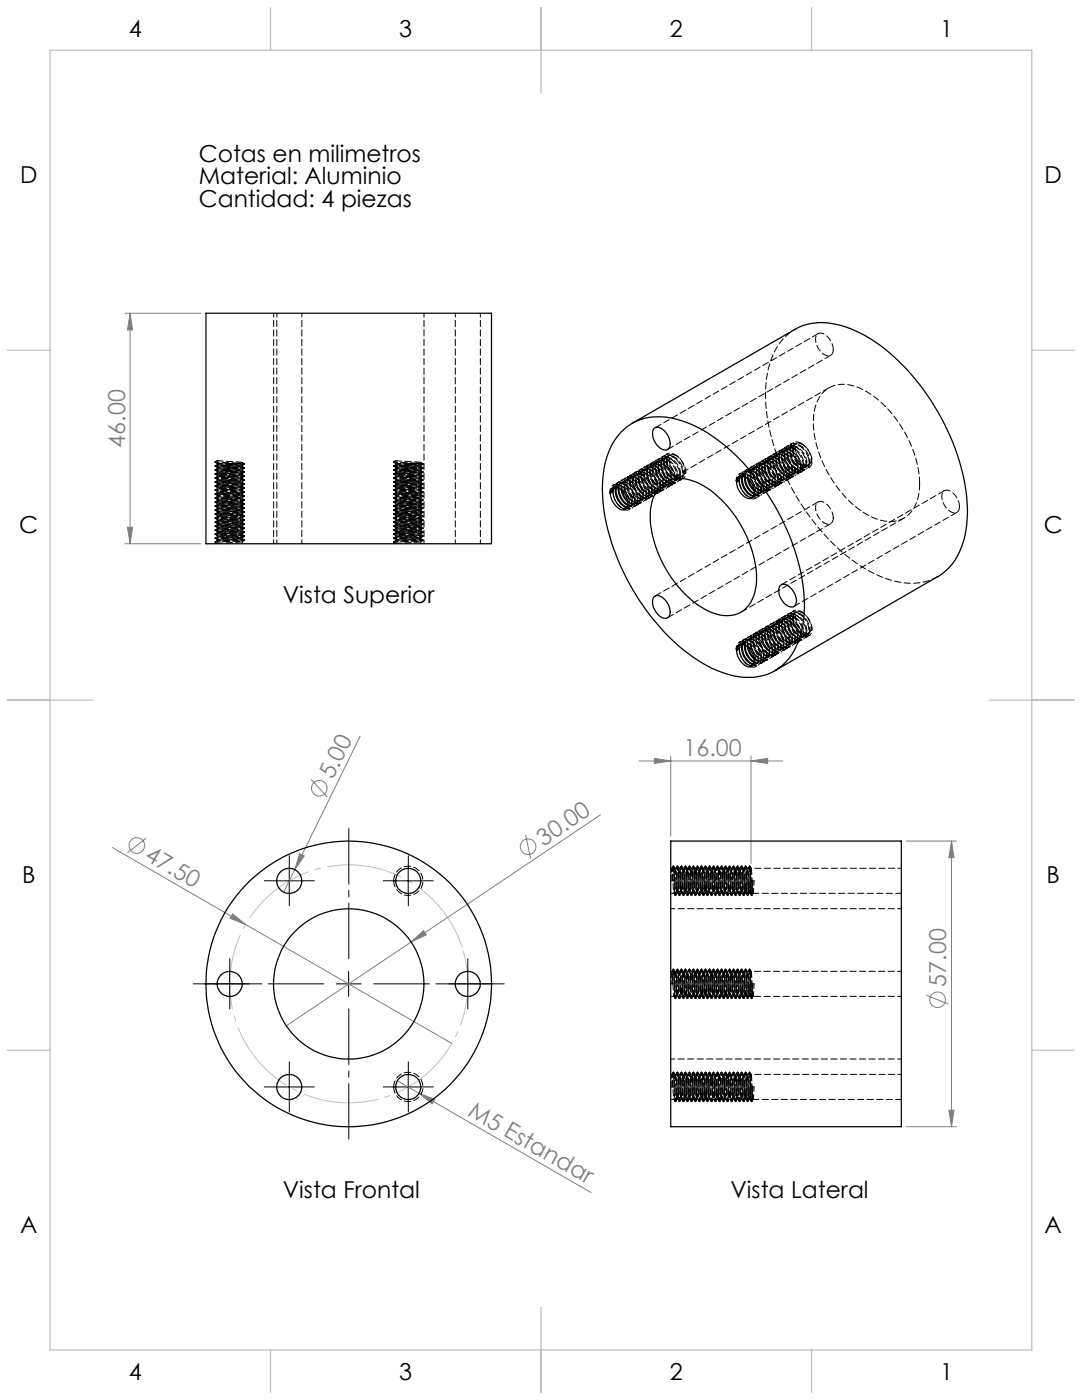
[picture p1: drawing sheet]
<svg xmlns="http://www.w3.org/2000/svg" width="216mm" height="279mm" viewBox="0 0 216 279" stroke-linecap="round" stroke-linejoin="round" font-family="sans-serif">
<defs><g id="words">
<g font-size="4.7">
<text x="25.7" y="7.4">4</text>
<text x="79.7" y="7.4">3</text>
<text x="133.6" y="7.4">2</text>
<text x="187.6" y="7.4">1</text>
<text x="39.7" y="32.3">Cotas en milimetros</text>
<text x="4" y="36.6">D</text>
<text x="39.7" y="36.8">Material: Aluminio</text>
<text x="39.7" y="41.3">Cantidad: 4 piezas</text>
<text x="208.4" y="36.6">D</text>
<text x="3.9" y="106.4">C</text>
<text x="208.3" y="106.4">C</text>
<text x="56.4" y="120.4">Vista Superior</text>
<text x="4.4" y="176.3">B</text>
<text x="208.8" y="176.3">B</text>
<text x="56.4" y="239.1">Vista Frontal</text>
<text x="145.8" y="239.1">Vista Lateral</text>
<text x="4" y="246.1">A</text>
<text x="208.4" y="246.1">A</text>
<text x="25.7" y="275.3">4</text>
<text x="79.7" y="275.3">3</text>
<text x="133.6" y="275.3">2</text>
<text x="187.6" y="275.3">1</text>
</g>
<g font-size="4.7" fill="#808080">
<text x="25" y="89.3" transform="rotate(-90 25 89.3)">46.00</text>
<text x="66.4" y="155.7" transform="rotate(-64 66.4 155.7)">5.00</text>
<text x="136.4" y="150.8">16.00</text>
<text x="28.7" y="171.5" transform="rotate(30 28.7 171.5)">47.50</text>
<text x="108.5" y="168.9" transform="rotate(-34 108.5 168.9)">30.00</text>
<text x="188.8" y="196.9" transform="rotate(-90 188.8 196.9)">57.00</text>
<text x="93.2" y="222.5" transform="rotate(30 93.2 222.5)">M5 Estandar</text>
</g>
</g></defs>
<g fill="none" stroke="#808080" stroke-width=".2">
<path d="M24.9 62.5h15.2M26 62.5l.5 3.3h-1.1zM26 62.5v46M24.9 108.5h15.2M25.4 105.2h1.1l-.5 3.3zM62.1 155.5l3.2 3.6M71.9 146.9l-13.1 26.7M127.5 151.9h28.7M130.6 151.3l3.2 .6-3.2 .5zM133.8 150.8v16.1M149.9 151.9l3.3-.6v1.1zM149.9 150.8v21.5"/>
<path d="M22.4 169.2l26.6 15.3M29.2 167.3l-3.8 2.9M58.8 173.6l-2.2 4.4M59.8 170.4l.9 .4-1.9 2.8zM104.9 166.7l1 4.6M119.8 162.6l-37.8 25.4M180.9 167.9h10M189.9 167.9l.5 3.3h-1.1zM189.9 167.9v57M46.4 182.4l2.6 2.1-3.1-1.2zM49 184.5l41.2 23.7M82 188l2.5-2.3 .6 .9z"/>
<path d="M82 188l-24.9 16.7M184.9 198.6l4.4 1.8M79.3 215.7l4.3 2.5M83.6 218.2l3.1 1.2-.5 .9zM83.6 218.2l34.3 19.8M180.9 224.9h10M189.3 221.6h1.1l-.5 3.3z"/>
<circle cx="63.7" cy="157.3" r="1.55"/>
<circle cx="27.3" cy="168.7" r="1.57"/>
<circle cx="105.4" cy="169" r="1.56"/>
<circle cx="187.1" cy="199.5" r="1.55"/>
</g>
<path d="M92.3 189.4a23.8 23.8 0 0 0-39.8-9.6 23.8 23.8 0 0 0 10.9 39.5 23.8 23.8 0 0 0 29.3-28.6l-.4-1.3" fill="none" stroke="#c0c0c0" stroke-width=".2" stroke-dasharray="15.2 1.3 1.3 1.3" stroke-dashoffset="-.3" stroke-linecap="butt"/>
<g fill="none" stroke="#000" stroke-width=".2" stroke-dasharray="15.2 1.3 1.3 1.3">
<path d="M55.2 175.8h-2.5M57.7 173.3v-2.5M57.7 178.3v2.5M60.2 175.8h2.5M79 175.8h-2.5M81.5 173.3v-2.5M81.5 178.3v2.5M84 175.8h2.5M43.4 196.3h-2.5M45.9 193.8v-2.5M45.9 198.8v2.5M48.4 196.3h2.5"/>
<path d="M90.9 196.3h-2.5M93.4 193.8v-2.5M93.4 198.8v2.5M95.9 196.3h2.5M55.2 216.9h-2.5M57.7 214.4v-2.5M57.7 219.4v2.5M60.2 216.9h2.5M79 216.9h-2.5M81.5 214.4v-2.5M81.5 219.4v2.5M84 216.9h2.5"/>
</g>
<path d="M64.6 196.3h-26M69.6 191.3v-26M74.6 196.3h26M69.6 201.3v26" fill="none" stroke="#000" stroke-width=".2" stroke-dasharray="15.2 1.3 1.3 1.3" stroke-dashoffset="4.1"/>
<g fill="none" stroke="#000" stroke-width=".2">
<path d="M55.2 175.8h5M57.7 173.3v5M79 175.8h5M81.5 173.3v5M43.3 196.4h5M45.8 193.9v5M67.1 196.4h5M69.6 193.9v5M90.8 196.4h5M93.3 193.9v5M55.2 216.9h5M57.7 214.4v5"/>
<path d="M79 216.9h5M81.5 214.4v5"/>
</g>
<g fill="none" stroke="#c0c0c0" stroke-width=".25">
<path d="M10 10h195.9v259.4h-195.9zM54 1.5v8.5M108 1.5v17M161.9 1.5v8.5M1.5 69.9h8.5M205.9 69.9h8.5M1.5 139.7h17M197.4 139.7h17M1.5 209.6h8.5M205.9 209.6h8.5M54 269.4v8.5M108 260.9v17"/>
<path d="M161.9 269.4v8.5"/>
</g>
<g fill="#808080">
<path d="M46.4 182.4l2.6 2.1-3.1-1.2z"/>
<path d="M82 188l2.5-2.3 .6 .9z"/>
<path d="M59.8 170.4l.9 .4-1.9 2.8z"/>
<path d="M83.6 218.2l3.1 1.2-.5 .9z"/>
<path d="M130.6 151.3l3.2 .6-3.2 .5zM149.9 151.9l3.3-.6v1.1z"/>
<path d="M189.9 167.9l.5 3.3h-1.1zM189.3 221.6h1.1l-.5 3.3zM26 62.5l.5 3.3h-1.1zM25.4 105.2h1.1l-.5 3.3z"/>
</g>
<g fill="none" stroke="#000" stroke-width=".25">
<path d="M41.1 62.5h57v46h-57zM121.8 98.2h.4M122.1 97.4a1.88 1.88 0 0 1 2.6 1.2 2.46 2.46 0 0 1 .2 3 2.06 2.06 0 0 1-2.6-1.3 2.59 2.59 0 0 1-.2-2.9zM122.2 98.2l-.4 .3M122.4 97.3l-.3 .2-.3 1M122.6 97.3l-.4 .9M122.6 97.3a3.3 3.3 0 0 0 2.2 4.3l.2-.1M122.9 97.2a3.3 3.3 0 0 0 2.2 4.1M123 97.3a3.4 3.4 0 0 0 2.2 3.9M123.4 97.4a3.7 3.7 0 0 0 1.9 3.5M123.5 97.4a3.7 3.7 0 0 0 1.8 3.3M123.9 86.3a10.6 10.6 0 0 1 10.6-2.8 27.4 27.4 0 0 1 13.1 8.1 46.4 46.4 0 0 1 12.8 26.4 20 20 0 0 1-2.3 12.5 10.2 10.2 0 0 1-10.5 4.6 25.2 25.2 0 0 1-13.1-7 46.2 46.2 0 0 1-14.2-28.3 18.8 18.8 0 0 1 2.6-12.3z"/>
<path d="M123.9 97.7l.1 .1a3.9 3.9 0 0 0 1.3 2.4M124.1 97.9a3.9 3.9 0 0 0 1.1 2.1M126.1 84.5l32.5-18.8a12 12 0 0 1 10.3-.4 33.2 33.2 0 0 1 14.6 11.5 44.3 44.3 0 0 1 9.5 24.7 17 17 0 0 1-3.4 11.5l-1.1 1.1-1.3 .9-32.6 18.9M130.5 85.6a1.33 1.33 0 0 1 1.9 .3 3 3 0 0 1 1 3.7 1.48 1.48 0 0 1-2.1-.5 3.1 3.1 0 0 1-.8-3.5zM131.9 96.9a6.4 6.4 0 0 1 7.1-.7 21.4 21.4 0 0 1 10.2 11.3 16.1 16.1 0 0 1 1.2 11.4 5.7 5.7 0 0 1-8 3.5 20.4 20.4 0 0 1-10.5-10.6 18.2 18.2 0 0 1-1.8-11.7l.7-1.8zM147 95.9l.4 .1M147.3 95.2a1.88 1.88 0 0 1 2.6 1.1 2.85 2.85 0 0 1 .3 2.9 1.33 1.33 0 0 1-1.9-.3 3.1 3.1 0 0 1-1-3.7zM147.4 96l-.4 .2M147.6 95l-.5 .7-.1 .5M147.7 95l-.3 1M147.8 95a3.3 3.3 0 0 0 2.2 4.3l.2-.1M148.1 95a3.3 3.3 0 0 0 2.2 4"/>
<path d="M148.2 95a3.5 3.5 0 0 0 2.2 4M148.6 95.1a3.7 3.7 0 0 0 1.9 3.5M148.7 95.2a3.7 3.7 0 0 0 1.8 3.3M149.1 95.5l.1 .1a3.7 3.7 0 0 0 1.3 2.3M149.3 95.7a4 4 0 0 0 1.1 2M130.5 119.2a1.33 1.33 0 0 1 1.9 .3 3.1 3.1 0 0 1 1 3.7 1.71 1.71 0 0 1-2.3-.8 3 3 0 0 1-.6-3.2zM155.6 116.9a1.33 1.33 0 0 1 2 .3 3.1 3.1 0 0 1 1 3.7 1.88 1.88 0 0 1-2.6-1.1 2.82 2.82 0 0 1-.4-2.9zM147 129.5l.4 .1M147.3 128.8a1.48 1.48 0 0 1 2.1 .5 3.1 3.1 0 0 1 .8 3.5 1.33 1.33 0 0 1-1.9-.3 3 3 0 0 1-1-3.7zM147.4 129.6l-.4 .2M147.6 128.6l-.5 .7-.1 .5M147.7 128.6l-.3 1"/>
<path d="M147.8 128.6a3.3 3.3 0 0 0 2.2 4.3h.2M148.1 128.6a3.3 3.3 0 0 0 2.2 4M148.2 128.6a3.4 3.4 0 0 0 2.2 3.9M148.6 128.7a3.6 3.6 0 0 0 1.9 3.5M148.7 128.8a3.7 3.7 0 0 0 1.8 3.2M149.1 129.1l.1 .1a3.7 3.7 0 0 0 1.3 2.3M149.3 129.3a4 4 0 0 0 1.1 2M133.8 167.9h46v57h-46z"/>
<circle cx="57.7" cy="175.8" r="2.51"/>
<circle cx="81.5" cy="175.8" r="2.51"/>
<circle cx="45.8" cy="196.4" r="2.51"/>
<circle cx="69.6" cy="196.4" r="15"/>
<circle cx="69.6" cy="196.4" r="28.5"/>
<circle cx="93.3" cy="196.4" r="2.51"/>
<circle cx="57.7" cy="216.9" r="2.51"/>
<circle cx="81.5" cy="216.9" r="2.51"/>
</g>
<g fill="none" stroke="#000" stroke-width=".2" stroke-dasharray="1.3 .6">
<path d="M163.3 66.6l-32.6 18.8M165.4 77.4l-32.5 18.8M42.9 92.2v.1M42.9 92.3l.5 .2M42.9 99.4v.1M42.9 98.6v.1M42.9 97.8v.1M42.9 97v.1M42.9 96.2v.1M42.9 95.4v.1M42.9 94.6v.1M42.9 93.8v.1"/>
<path d="M42.9 93v.1M43 99.5l.4 .2M43 98.7l.4 .2M43 97.9l.4 .2M43 97.1l.4 .2M43 96.3l.4 .2M43 95.5l.4 .2M43 94.7l.4 .2M43 93.9l.4 .2M43 93.1l.4 .2M43 92.3l.4 .2M43.4 91.9l-.5 .3"/>
<path d="M43.4 92.5v-.6M43.4 99.7v.2M43.4 98.9v.2M43.4 98.1v.2M43.4 97.3v.2M43.4 96.5v.2M43.4 95.7v.2M43.4 94.9v.2M43.4 94.1v.2M43.4 93.3v.2M43.4 92.5v.2M43.4 99.9l-.4 .2"/>
<path d="M43.4 99.1l-.4 .2M43.4 98.3l-.4 .2M43.4 97.5l-.4 .2M43.4 96.7l-.4 .2M43.4 95.9l-.4 .2M43.4 95.1l-.4 .2M43.4 94.3l-.4 .2M43.4 93.5l-.4 .2M43.4 92.7l-.4 .2M48.3 99.3l.5-.2M48.3 98.5l.5-.2M48.3 97.7l.5-.2"/>
<path d="M48.3 96.9l.5-.2M48.3 96.1l.5-.2M48.3 95.3l.5-.2M48.3 94.5l.5-.2M48.3 93.7l.5-.2M48.3 92.9l.5-.2M48.4 92.5v-.2M48.4 93.1v-.2M48.4 93.9v-.2M48.4 94.7v-.2M48.4 95.5v-.2M48.4 96.3v-.2"/>
<path d="M48.4 97.1v-.2M48.4 97.9v-.2M48.4 98.7v-.2M48.4 99.5v-.2M48.8 99.7l-.5-.2M48.8 98.9l-.5-.2M48.8 98.1l-.5-.2M48.8 97.3l-.5-.2M48.8 96.5l-.5-.2M48.8 95.7l-.5-.2M48.8 94.9l-.5-.2M48.8 94.1l-.5-.2"/>
<path d="M48.8 93.3l-.5-.2M48.8 92.5l-.5-.2M48.8 99.9v-.1M48.8 99.1v-.1M48.8 98.3v-.1M48.8 97.5v-.1M48.8 96.7v-.1M48.8 95.9v-.1M48.8 95.1v-.1M48.8 94.3v-.1M48.8 93.5v-.1M48.8 92.7v-.1"/>
<path d="M78.5 92.3l.5 .2M78.5 92.2v.1M78.5 98.6l.1-.1M78.5 96.2l.1-.1M78.5 94.6l.1-.1M78.5 99.4v.1M78.5 98.6v.1M78.5 97.8v.1M78.5 97v.1M78.5 96.2v.1M78.5 95.4v.1M78.5 94.6v.1"/>
<path d="M78.5 93.8v.1M78.5 93v.1M78.6 99.5l.4 .2M78.6 98.7l.4 .2M78.6 97.9l.4 .2M78.6 97.1l.4 .2M78.6 96.3l.4 .2M78.6 95.5l.4 .2M78.6 94.7l.4 .2M78.6 93.9l.4 .2M78.6 93.1l.4 .2M78.6 92.3l.4 .2"/>
<path d="M78.6 99.5h-.1M78.6 97.9h-.1M78.6 97.1h-.1M78.6 95.5h-.1M78.6 93.9h-.1M78.6 93.1h-.1M79 91.9l-.5 .3M79 92.5v-.6M79 98.3h.1M79 97.5h.1M79 95.9h.1M79 95.1h.1"/>
<path d="M79 99.7v.2M79 98.9v.2M79 98.1v.2M79 97.3v.2M79 96.5v.2M79 95.7v.2M79 94.9v.2M79 94.1v.2M79 93.3v.2M79 92.5v.2M79 99.9l-.4 .2M79 99.1l-.4 .2"/>
<path d="M79 98.3l-.4 .2M79 97.5l-.4 .2M79 96.7l-.4 .2M79 95.9l-.4 .2M79 95.1l-.4 .2M79 94.3l-.4 .2M79 93.5l-.4 .2M79 92.7l-.4 .2M79.1 99.7h-.1M79.1 98.1h-.1M79.1 97.3h-.1M79.1 95.7h-.1"/>
<path d="M79.1 94.1h-.1M79.1 93.3h-.1M84 99.3h.1M84 97.7h.1M84 96.1h.1M84 95.3h.1M84 93.7h.1M84 99.3l.4-.2M84 98.5l.4-.2M84 97.7l.4-.2M84 96.9l.4-.2M84 96.1l.4-.2"/>
<path d="M84 95.3l.4-.2M84 94.5l.4-.2M84 93.7l.4-.2M84 92.9l.4-.2M84 99.5h.1M84 98.7h.1M84 93.9h.1M84 92.5v-.2M84 93.1v-.2M84 93.9v-.2M84 94.7v-.2M84 95.5v-.2"/>
<path d="M84 96.3v-.2M84 97.1v-.2M84 97.9v-.2M84 98.7v-.2M84 99.5v-.2M84.4 99.9h.1M84.4 99.1h.1M84.4 97.5h.1M84.4 95.9h.1M84.4 95.1h.1M84.4 93.5h.1M84.4 99.7l-.4-.2"/>
<path d="M84.4 98.9l-.4-.2M84.4 98.1l-.4-.2M84.4 97.3l-.4-.2M84.4 96.5l-.4-.2M84.4 95.7l-.4-.2M84.4 94.9l-.4-.2M84.4 94.1l-.4-.2M84.4 93.3l-.4-.2M84.4 92.5l-.4-.2M84.4 98.2v-.1M84.4 96.6v-.1M84.4 94.2v-.1"/>
<path d="M84.4 92.6v-.1M84.4 99.9v-.1M84.4 99.1v-.1M84.4 98.3v-.1M84.4 97.5v-.1M84.4 96.7v-.1M84.4 95.9v-.1M84.4 95.1v-.1M84.4 94.3v-.1M84.4 93.5v-.1M84.4 92.7v-.1M121.7 98.2v-.1"/>
<path d="M121.8 98.1v-.6M121.8 98.1h.1M121.8 98.5l-.1-.3M122.4 97.3h-.1M122.4 96.7v.1M123 96.9l-.2 .1M123 96.4l-.1 .1M123.5 96.6l-.1 .1M123.6 96.1h-.1M124.1 96.3l-.1 .1M124.1 95.8h.1M124.7 96h-.2"/>
<path d="M124.7 95.4l-.1 .1M125.2 95.6l-.1 .1M125.3 95.1l-.1 .1M125.8 95.3l-.2 .1M125.8 94.8h.1M126.4 95l-.2 .1M126.4 94.5h-.1M126.9 94.7h-.1M127 94.1l-.1 .1M127.1 99a1.07 1.07 0 0 1-.3 1.5 1.07 1.07 0 0 1-1.5-.3M127.5 94.3l-.2 .1M127.5 93.8h-.1"/>
<path d="M127.9 99.9l.1-.1M128.1 94l-.2 .1M128.1 93.5h-.1M128.4 99.6l.2-.1M128.6 93.7l-.1 .1M128.7 93.2h-.1M129 99.7h.1M129 99.2l.1-.1M129.2 93.3l-.2 .1M129.2 92.8l-.1 .1M129.5 99.4h.1M129.6 98.9l.1-.1"/>
<path d="M129.6 99.4h.1M129.8 93l-.2 .1M129.8 92.5h-.1M130.1 99.1h.1M130.1 98.6l.2-.1M130.2 99.1h.1M130.3 92.7l-.1 .1M130.3 92.2h.1M130.7 98.8v-.1M130.7 98.2h.1M130.7 98.7h.1M130.9 92.4h-.2"/>
<path d="M130.9 91.8l-.1 .1M131.2 98.4h.1M131.3 97.9l.1-.1M131.3 98.4h.1M131.4 92l-.1 .1M131.5 91.5l-.1 .1M131.8 98.1h.1M131.8 97.6l.2-.1M131.9 98.1h-.1M132 91.7l-.1 .1M132 91.2h.1M132.4 97.8v-.1"/>
<path d="M132.4 97.3l.1-.1M132.4 97.7v.1M132.6 91.4l-.2 .1M132.6 90.9h-.1M132.9 97.5l.1-.1M133 96.9h.1M133 91.6l.1 .3M133 97.4h.1M133.1 91.6h-.1M133.1 91.9l.4-.2M133.1 91.1h-.1M133.2 90.5l-.1 .1"/>
<path d="M133.2 89.7l32.6-18.8M133.5 97.1h.1M133.5 96.6l.2-.1M133.5 91.7l-.4-.1M133.6 97.1h-.1M133.6 90.8h.1M134.1 96.8h.1M134.1 96.3l.1-.1M134.6 96.5l.1-.1M134.7 96l.1-.1M134.7 96.4h.1M134.9 90.9l.4 .3"/>
<path d="M135.2 96.2l.1-.1M135.2 95.6h.2M135.3 96.1h-.1M135.8 95.8h.1M135.8 95.3l.1-.1M136.1 95.1l.3-.1M136.3 95.5h.1M136.4 95.5h.1M146.9 95.9h.1M146.9 95.9l.1-.6M147 96.2l-.1-.3M147.6 95l-.1 .1"/>
<path d="M147.6 94.5h-.1M148.2 94.7l-.2 .1M148.2 94.2h-.1M148.7 94.4h-.1M148.8 93.8l-.1 .1M149.3 94l-.2 .1M149.3 93.5l-.1 .1M149.9 93.7l-.2 .1M149.9 93.2h-.1M150 99.4l.4-.2M150.4 93.4l-.1 .1M150.4 92.9h.1"/>
<path d="M150.8 99.5v-.1M150.8 98.9h.1M150.8 99.4h.1M151 95.5a3.3 3.3 0 0 1 .6 3.3 1.16 1.16 0 0 1-1.7 .1 4 4 0 0 1-1.6-4.7 1.58 1.58 0 0 1 2.5 .2 3.9 3.9 0 0 1 1.4 4.1 1.16 1.16 0 0 1-1.7 .1 4 4 0 0 1-1.6-4.7 1.58 1.58 0 0 1 2.4 .1 3.9 3.9 0 0 1 1.5 4.2 1.16 1.16 0 0 1-1.7 .1 4 4 0 0 1-1.6-4.8 1.58 1.58 0 0 1 2.4 .2 3.9 3.9 0 0 1 1.4 4.2 1.16 1.16 0 0 1-1.7 .1 4 4 0 0 1-1.6-4.8 1.58 1.58 0 0 1 2.5 .2 3.9 3.9 0 0 1 1.4 4.1 1.16 1.16 0 0 1-1.7 .1 4 4 0 0 1-1.6-4.7 1.58 1.58 0 0 1 2.4 .2 3.9 3.9 0 0 1 1.5 4.1 1.16 1.16 0 0 1-1.7 .1 4 4 0 0 1-1.6-4.7 1.58 1.58 0 0 1 2.4 .1 3.9 3.9 0 0 1 1.4 4.2 1.16 1.16 0 0 1-1.7 .1 4 4 0 0 1-1.6-4.8 1.58 1.58 0 0 1 2.5 .2 3.9 3.9 0 0 1 1.4 4.2 1.16 1.16 0 0 1-1.7 .1 4 4 0 0 1-1.6-4.8 1.58 1.58 0 0 1 2.4 .2 3.9 3.9 0 0 1 1.5 4.1 1.16 1.16 0 0 1-1.7 .1 4 4 0 0 1-1.6-4.7 1.58 1.58 0 0 1 2.4 .2 3.9 3.9 0 0 1 1.4 4.1 1.16 1.16 0 0 1-1.7 .1 4 4 0 0 1-1.6-4.7 1.58 1.58 0 0 1 2.5 .1 3.9 3.9 0 0 1 1.4 4.2 1.16 1.16 0 0 1-1.7 .1 4 4 0 0 1-1.6-4.8 1.58 1.58 0 0 1 2.4 .2 3.9 3.9 0 0 1 1.5 4.1 1.16 1.16 0 0 1-1.7 .1 4 4 0 0 1-1.6-4.7 1.58 1.58 0 0 1 2.4 .2 3.9 3.9 0 0 1 1.4 4.1 1.16 1.16 0 0 1-1.7 .1 4 4 0 0 1-1.6-4.7 1.58 1.58 0 0 1 2.5 .1 3.9 3.9 0 0 1 1.4 4.2 1.16 1.16 0 0 1-1.7 .1 4 4 0 0 1-1.6-4.7 1.58 1.58 0 0 1 2.4 .1 3.9 3.9 0 0 1 1.5 4.2 1.16 1.16 0 0 1-1.7 .1 4 4 0 0 1-1.7-4.8 1.58 1.58 0 0 1 2.5 .2 3.9 3.9 0 0 1 1.4 4.1 1.16 1.16 0 0 1-1.7 .1 4 4 0 0 1-1.6-4.7 1.58 1.58 0 0 1 2.5 .2 3.9 3.9 0 0 1 1.4 4.1 1.16 1.16 0 0 1-1.7 .1 4 4 0 0 1-1.6-4.7 1.58 1.58 0 0 1 2.4 .1 3.9 3.9 0 0 1 1.5 4.2 1.16 1.16 0 0 1-1.7 .1 4 4 0 0 1-1.7-4.8 1.58 1.58 0 0 1 2.5 .2 3.9 3.9 0 0 1 1.4 4.2 1.16 1.16 0 0 1-1.7 .1 4.6 4.6 0 0 1-1.9-3.7M151 93.1h-.2M151 92.5l-.1 .1M151.3 99.1h.1M151.4 98.6l.1-.1M151.4 99.1h.1M151.5 92.7l-.1 .1M151.6 92.2l-.1 .1M151.9 98.8h.1"/>
<path d="M151.9 98.3l.2-.1M152 98.8h-.1M152.1 92.4l-.1 .1M152.1 91.9h.1M152.3 96.8a1.07 1.07 0 0 1-.3 1.5 1.07 1.07 0 0 1-1.5-.4M152.5 98.5v-.1M152.5 98l.1-.1M152.5 98.4h.1M152.7 92.1l-.2 .1M152.7 91.6h-.1M153 98.1h.1M153.1 97.6l.1-.1"/>
<path d="M153.1 98.1h.1M153.2 91.7l-.1 .1M153.3 91.2l-.1 .1M153.6 97.8h.1M153.6 97.3l.2-.1M153.7 97.8h-.1M153.8 91.4l-.1 .1M153.8 90.9h.1M154.2 97.5h.1M154.2 97l.1-.1M154.4 91.1l-.2 .1M154.4 90.6h-.1"/>
<path d="M154.7 97.2l.1-.1M154.8 96.6h.1M154.8 97.1h.1M154.9 90.8h-.1M155 90.3h-.1M155.3 96.8h.1M155.3 96.3l.2-.1M155.4 96.8h-.1M155.5 90.4l-.1 .1M155.5 89.9v.1M155.9 96.5h.1M155.9 96l.1-.1"/>
<path d="M156.1 90.1l-.2 .1M156.1 93.5l-.1-.2M156.1 89.6h-.1M156.4 96.2l.1-.1M156.5 95.7l.1-.1M156.5 96.1v.1M156.6 89.8l-.1 .1M156.7 89.3h-.1M157 95.9l.1-.1M157 95.3h.2M157.1 95.8h-.1M157.2 89.5h-.1"/>
<path d="M157.2 88.9v.1M157.6 95.5h.1M157.6 95l.1-.1M157.8 89.1l-.2 .1M157.8 88.6l-.1 .1M158.1 95.2h.1M158.1 94.7l.2-.1M158.2 89.4l.1 .3M158.2 95.2h.1M158.3 89.3l-.1 .1M158.3 89.7l.4-.3M158.3 88.8l-.1 .1"/>
<path d="M158.4 88.3h-.1M158.7 94.9l.1-.1M158.7 94.4l.2-.1M158.7 89.4l-.4-.1M158.8 94.8h-.1M158.8 88.5v.1M159.2 94.6l.1-.1M159.3 94h.1M159.3 94.5h.1M159.8 94.2h.1M159.8 93.7l.2-.1M159.9 94.2h.1"/>
<path d="M160.1 88.6l.4 .3M160.4 93.9h.1M160.4 93.4l.2-.1M160.5 93.9h-.1M160.9 93.6l.1-.1M161 93.1l.1-.1M161 93.5h.1M161.3 92.9l.2-.2M161.5 93.2h.1M161.6 93.2h.1M183.5 96.5a23.2 23.2 0 0 0-11.3-18.7 6.7 6.7 0 0 0-7.7 .3 9.2 9.2 0 0 0-2.1 7.8 23.7 23.7 0 0 0 10.5 16.7 7.3 7.3 0 0 0 8 .5 7.7 7.7 0 0 0 2.6-6.6M188.4 97.9l-32.5 18.8"/>
<path d="M42.9 108.2l.5-.3M42.9 108.3v-.1M42.9 107.4v.1M42.9 106.6v.1M42.9 105.8v.1M42.9 105v.1M42.9 104.2v.1M42.9 103.4v.1M42.9 102.6v.1M42.9 101.8v.1M42.9 101v.1M42.9 100.2v.1"/>
<path d="M43 106.7l.4 .2M43 105.9l.4 .2M43 105.1l.4 .2M43 104.3l.4 .2M43 103.5l.4 .2M43 102.7l.4 .2M43 101.9l.4 .2M43 101.1l.4 .2M43 100.3l.4 .2M43 107.5l.4 .2M43.4 108.5l-.5-.2M43.4 107.9v.6"/>
<path d="M43.4 107.7v.2M43.4 106.9v.2M43.4 106.1v.2M43.4 105.3v.2M43.4 104.5v.2M43.4 103.7v.2M43.4 102.9v.2M43.4 102.1v.2M43.4 101.3v.2M43.4 100.5v.2M43.4 107.1l-.4 .2M43.4 106.3l-.4 .2"/>
<path d="M43.4 105.5l-.4 .2M43.4 104.7l-.4 .2M43.4 103.9l-.4 .2M43.4 103.1l-.4 .2M43.4 102.3l-.4 .2M43.4 101.5l-.4 .2M43.4 100.7l-.4 .2M43.4 107.9l-.4 .2M48.3 107.3l.5-.2M48.3 106.5l.5-.2M48.3 105.7l.5-.2M48.3 104.9l.5-.2"/>
<path d="M48.3 104.1l.5-.2M48.3 103.3l.5-.2M48.3 102.5l.5-.2M48.3 101.7l.5-.2M48.3 100.9l.5-.2M48.3 100.1l.5-.2M48.3 108.1l.5-.2M48.4 100.3v-.2M48.4 101.1v-.2M48.4 101.9v-.2M48.4 102.7v-.2M48.4 103.5v-.2"/>
<path d="M48.4 104.3v-.2M48.4 105.1v-.2M48.4 105.9v-.2M48.4 106.7v-.2M48.4 107.5v-.2M48.4 108.5v-.4M48.8 106.9l-.5-.2M48.8 106.1l-.5-.2M48.8 105.3l-.5-.2M48.8 104.5l-.5-.2M48.8 103.7l-.5-.2M48.8 102.9l-.5-.2"/>
<path d="M48.8 102.1l-.5-.2M48.8 101.3l-.5-.2M48.8 100.5l-.5-.2M48.8 107.7l-.5-.2M48.8 107.1v-.1M48.8 106.3v-.1M48.8 105.5v-.1M48.8 104.7v-.1M48.8 103.9v-.1M48.8 103.1v-.1M48.8 102.3v-.1M48.8 101.5v-.1"/>
<path d="M48.8 100.7v-.1M48.8 107.9v-.1M78.5 108.2l.5-.3M78.5 108.3v-.1M78.5 106.6l.1-.1M78.5 104.2l.1-.1M78.5 102.6l.1-.1M78.5 100.2l.1-.1M78.5 107.4v.1M78.5 106.6v.1M78.5 105.8v.1M78.5 105v.1"/>
<path d="M78.5 104.2v.1M78.5 103.4v.1M78.5 102.6v.1M78.5 101.8v.1M78.5 101v.1M78.5 100.2v.1M78.6 106.7l.4 .2M78.6 105.9l.4 .2M78.6 105.1l.4 .2M78.6 104.3l.4 .2M78.6 103.5l.4 .2M78.6 102.7l.4 .2"/>
<path d="M78.6 101.9l.4 .2M78.6 101.1l.4 .2M78.6 100.3l.4 .2M78.6 107.5l.4 .2M78.6 107.5h-.1M78.6 105.9h-.1M78.6 105.1h-.1M78.6 103.5h-.1M78.6 101.9h-.1M78.6 101.1h-.1M79 108.5l-.5-.2M79 107.9v.6"/>
<path d="M79 107.1h.1M79 107.7v.2M79 106.9v.2M79 106.1v.2M79 105.3v.2M79 104.5v.2M79 103.7v.2M79 102.9v.2M79 102.1v.2M79 101.3v.2M79 100.5v.2M79 107.1l-.4 .2"/>
<path d="M79 106.3l-.4 .2M79 105.5l-.4 .2M79 104.7l-.4 .2M79 103.9l-.4 .2M79 103.1l-.4 .2M79 102.3l-.4 .2M79 101.5l-.4 .2M79 100.7l-.4 .2M79 107.9l-.4 .2M79.1 107.7h-.1M79.1 106.1h-.1M79.1 105.3h-.1"/>
<path d="M79.1 103.7h-.1M79.1 102.1h-.1M79.1 101.3h-.1M84 108.1h.1M84 107.3h.1M84 105.7h.1M84 104.1h.1M84 103.3h.1M84 101.7h.1M84 100.1h.1M84 107.3l.4-.2M84 106.5l.4-.2"/>
<path d="M84 105.7l.4-.2M84 104.9l.4-.2M84 104.1l.4-.2M84 103.3l.4-.2M84 102.5l.4-.2M84 101.7l.4-.2M84 100.9l.4-.2M84 100.1l.4-.2M84 108.1l.4-.2M84 105.9h.1M84 103.5h.1M84 100.3v-.2"/>
<path d="M84 101.1v-.2M84 101.9v-.2M84 102.7v-.2M84 103.5v-.2M84 104.3v-.2M84 105.1v-.2M84 105.9v-.2M84 106.7v-.2M84 107.5v-.2M84 108.5v-.4M84.4 107.9h.1M84.4 107.1h.1"/>
<path d="M84.4 105.5h.1M84.4 103.9h.1M84.4 103.1h.1M84.4 101.5h.1M84.4 106.9l-.4-.2M84.4 106.1l-.4-.2M84.4 105.3l-.4-.2M84.4 104.5l-.4-.2M84.4 103.7l-.4-.2M84.4 102.9l-.4-.2M84.4 102.1l-.4-.2M84.4 101.3l-.4-.2"/>
<path d="M84.4 100.5l-.4-.2M84.4 107.7l-.4-.2M84.4 106.2v-.1M84.4 104.6v-.1M84.4 102.2v-.1M84.4 100.6v-.1M84.4 107.1v-.1M84.4 106.3v-.1M84.4 105.5v-.1M84.4 104.7v-.1M84.4 103.9v-.1M84.4 103.1v-.1"/>
<path d="M84.4 102.3v-.1M84.4 101.5v-.1M84.4 100.7v-.1M84.4 107.9v-.1M124.8 101.6l.4-.2M125.6 101.7h.1M125.6 101.2l.1-.1M126.1 101.4l.1-.1M126.2 100.9l.1-.1M126.2 101.3h.1M126.7 101.1l.1-.1M126.7 100.5h.2"/>
<path d="M126.8 101h.1M127.3 100.7h.1M127.3 100.2l.1-.1M127.8 100.4h.1M127.9 100.4h.1M128.4 100.1l.1-.1M128.5 100h.1M163.3 100.2l-32.6 18.7M187.1 115.1a12.9 12.9 0 0 1-11.6-.1 38.2 38.2 0 0 1-16.6-15.9l-2.7-5.2M133.2 123.3l32.6-18.8M146.9 129.5h.1M146.9 129.5l.1-.6"/>
<path d="M147 129.8l-.1-.3M147.6 128.6h-.1M147.6 128.1h-.1M147.9 122.2l32.5-18.8M148.2 128.3l-.2 .1M148.2 127.8h-.1M148.7 127.9l-.1 .1M148.8 127.4l-.1 .1M149.3 127.6l-.2 .1M149.3 127.1h-.1M149.9 127.3l-.2 .1M149.9 126.8h-.1"/>
<path d="M150 133l.4-.2M150.4 127l-.1 .1M150.4 126.5h.1M150.8 133h.1M150.8 132.5l.1-.1M151 126.6l-.2 .1M151 126.1l-.1 .1M151.3 132.7h.1M151.4 132.2l.1-.1M151.4 132.7h.1M151.5 126.3l-.1 .1M151.6 125.8h-.1"/>
<path d="M151.9 132.4l.1-.1M151.9 131.9l.2-.1M152 132.3l-.1 .1M152.1 126l-.1 .1M152.1 125.5h.1M152.3 130.4a1.07 1.07 0 0 1-.3 1.4 1.07 1.07 0 0 1-1.5-.3M152.5 132.1v-.1M152.5 131.5h.1M152.5 132h.1M152.7 125.7h-.2M152.7 125.1l-.1 .1M153 131.7h.1"/>
<path d="M153.1 131.2l.1-.1M153.1 131.7h.1M153.2 125.3l-.1 .1M153.3 124.8l-.1 .1M153.6 131.4h.1M153.6 130.9l.2-.1M153.7 131.4h-.1M153.8 125l-.1 .1M153.8 124.5h.1M154.2 131.1v-.1M154.2 130.6l.1-.1M154.2 131h.1"/>
<path d="M154.4 124.7l-.2 .1M154.4 124.2h-.1M154.7 130.8l.1-.1M154.8 130.2h.1M154.8 130.7h.1M154.9 124.4h-.1M155 123.8l-.1 .1M155.3 130.4h.1M155.3 129.9l.2-.1M155.4 130.4h-.1M155.5 124l-.1 .1M155.5 123.5v.1"/>
<path d="M155.9 130.1h.1M155.9 129.6l.1-.1M156.1 123.7l-.2 .1M156.1 123.2h-.1M156.4 129.8l.1-.1M156.5 129.3l.1-.1M156.5 129.7h.1M156.6 123.4l-.1 .1M156.7 122.9h-.1M157 129.5l.1-.1M157 128.9h.2M157.1 129.4h-.1"/>
<path d="M157.2 123.1h-.1M157.2 122.5v.1M157.6 129.1h.1M157.6 128.6l.1-.1M157.8 122.7l-.2 .1M157.8 122.2h-.1M158.1 128.8h.1M158.1 128.3l.2-.1M158.2 123l.1 .3M158.2 128.8h.1M158.3 122.9l-.1 .1M158.3 123.3l.4-.3"/>
<path d="M158.3 122.4l-.1 .1M158.4 121.9h-.1M158.4 121l32.5-18.8M158.7 128.5l.1-.1M158.7 128l.2-.1M158.7 123l-.4-.1M158.8 128.4h-.1M158.8 122.1v.1M159.2 128.1h.1M159.3 127.6l.1-.1M159.3 128.1h.1M159.8 127.8h.1"/>
<path d="M159.8 127.3l.2-.1M159.9 127.8h.1M160.1 122.2l.4 .3M160.4 127.5h.1M160.4 127l.2-.1M160.5 127.5h-.1M160.9 127.2l.1-.1M161 126.6h.1M161 127.1h.1M161.3 126.4l.2-.1M161.5 126.8h.1M161.6 126.8h.1"/>
<path d="M78.5 175.8a2.93 2.93 0 0 1 4.2-2.7 2.93 2.93 0 0 1 .7 4.9 2.93 2.93 0 0 1-4.8-1.5l-.1-.7M79 175.8h-.5M133.9 178.3h.6M134.1 173.3h-.2M134.1 175.8l.2-3 .4 5.9M134.3 172.9l-.2 .4M134.4 172.8h-.1M134.5 178.3l.2 .4M134.5 175.8h-.6M134.5 178.3h.6M134.7 173.3h-.6M134.7 173.3l-.3-.4"/>
<path d="M134.7 173.3l.4 5M134.7 178.7h.1M134.8 178.7l.3-.4M134.9 173.3h-.2M135.1 178.3h.2M135.1 172.9l-.2 .4M135.2 172.8h-.1M135.3 178.3l.2 .4M135.3 178.3h.6M135.5 173.3h-.6M135.5 173.3l-.3-.4M135.5 178.7h.1"/>
<path d="M135.6 178.7l.3-.4M135.7 173.3h-.2M135.9 178.3h.2M135.9 172.9l-.2 .4M136 172.8h-.1M136.1 178.3l.2 .4M136.1 178.3h.6M136.3 173.3h-.6M136.3 173.3l-.3-.4M136.3 173.3l.4 5M136.3 178.7h.1M136.4 178.7l.3-.4"/>
<path d="M136.5 173.3h-.2M136.7 178.3h.2M136.7 172.9l-.2 .4M136.8 172.8h-.1M136.9 178.3l.2 .4M136.9 178.3h.6M137.1 173.3h-.6M137.1 173.3l-.3-.4M137.1 178.7h.1M137.2 178.7l.3-.4M137.3 173.3h-.2M137.5 178.3h.2"/>
<path d="M137.5 172.9l-.2 .4M137.6 172.8h-.1M137.7 178.3l.2 .4M137.7 178.3h.6M137.9 173.3h-.6M137.9 173.3l-.3-.4M137.9 178.7h.1M138 178.7l.3-.4M138.1 173.3h-.2M138.3 178.3h.2M138.3 172.9l-.2 .4M138.4 172.8h-.1"/>
<path d="M138.5 178.3l.2 .4M138.5 178.3h.6M138.7 173.3h-.6M138.7 173.3l-.3-.4M138.7 173.3l.4 5M138.7 178.7h.1M138.8 178.7l.3-.4M138.9 173.3h-.2M139.1 178.3h.2M139.1 172.9l-.2 .4M139.2 172.8h-.1M139.3 178.3l.2 .4"/>
<path d="M139.3 178.3h.6M139.5 173.3h-.6M139.5 173.3l-.3-.4M139.5 178.7h.1M139.6 178.7l.3-.4M139.7 173.3h-.2M139.9 178.3h.2M139.9 172.9l-.2 .4M140 172.8h-.1M140.1 178.3l.2 .4M140.1 178.3h.6M140.3 173.3h-.6"/>
<path d="M140.3 173.3l-.3-.4M140.3 178.7h.1M140.4 178.7l.3-.4M140.5 173.3h-.2M140.7 178.3h.2M140.7 172.9l-.2 .4M140.8 172.8h-.1M140.9 178.3l.2 .4M140.9 178.3h.6M141.1 173.3h-.6M141.1 173.3l-.3-.4M141.1 178.7h.1"/>
<path d="M141.2 178.7l.3-.4M141.3 173.3h-.2M141.5 178.3h.2M141.5 172.9l-.2 .4M141.6 172.8h-.1M141.7 178.3l.2 .4M141.7 178.3h.6M141.9 173.3h-.6M141.9 173.3l-.3-.4M141.9 178.7h.1M142 178.7l.3-.4M142.1 173.3h-.2"/>
<path d="M142.3 178.3h.2M142.3 172.9l-.2 .4M142.4 172.8h-.1M142.5 178.3l.2 .4M142.5 178.3h.6M142.7 173.3h-.6M142.7 173.3l-.3-.4M142.7 173.3l.4 5M142.7 178.7h.1M142.8 178.7l.3-.4M142.9 173.3h-.2M143.1 178.3h.2"/>
<path d="M143.1 172.9l-.2 .4M143.2 172.8h-.1M143.3 178.3l.2 .4M143.3 178.3h.6M143.5 173.3h-.6M143.5 173.3l-.3-.4M143.5 173.3l.4 5M143.5 178.7h.1M143.6 178.7l.3-.4M143.7 173.3h-.2M143.9 178.3h.2M143.9 172.9l-.2 .4"/>
<path d="M144 172.8h-.1M144.1 178.3l.2 .4M144.1 178.3h.6M144.3 173.3h-.6M144.3 173.3l-.3-.4M144.3 173.3l.4 5M144.3 178.7h.1M144.4 178.7l.3-.4M144.5 173.3h-.2M144.7 178.3h.2M144.7 172.9l-.2 .4M144.8 172.8h-.1"/>
<path d="M144.9 178.3l.2 .4M144.9 178.3h.6M145.1 173.3h-.6M145.1 173.3l-.3-.4M145.1 178.7h.1M145.2 178.7l.3-.4M145.3 173.3h-.2M145.5 178.3h.2M145.5 172.9l-.2 .4M145.6 172.8h-.1M145.7 178.3l.2 .4M145.7 178.3h.6"/>
<path d="M145.9 173.3h-.6M145.9 173.3l-.3-.4M145.9 173.3l.4 5M145.9 178.7h.1M146 178.7l.3-.4M146.1 173.3h-.2M146.3 178.3h.2M146.3 172.9l-.2 .4M146.4 172.8h-.1M146.5 178.3l.2 .4M146.5 178.3h.6M146.7 173.3h-.6"/>
<path d="M146.7 173.3l-.3-.4M146.7 173.3l.4 5M146.7 178.7h.1M146.8 178.7l.3-.4M146.9 173.3h-.2M147.1 178.3h.2M147.1 172.9l-.2 .4M147.2 172.8h-.1M147.3 178.3l.2 .4M147.3 178.3h.6M147.5 173.3h-.6M147.5 173.3l-.3-.4"/>
<path d="M147.5 173.3l.4 5M147.5 178.7h.1M147.6 178.7l.3-.4M147.7 173.3h-.2M147.9 178.3h.2M147.9 172.9l-.2 .4M148 172.8h-.1M148.1 178.3l.2 .4M148.1 178.3h.6M148.3 173.3h-.6M148.3 173.3l-.3-.4M148.3 173.3l.4 5"/>
<path d="M148.3 178.7h.1M148.4 178.7l.3-.4M148.5 173.3h-.2M148.7 178.3h.2M148.7 172.9l-.2 .4M148.8 172.8h-.1M148.9 178.3l.2 .4M148.9 178.3h.6M149.1 173.3h-.6M149.1 173.3l-.3-.4M149.1 178.7h.1M149.2 178.7l.3-.4"/>
<path d="M149.3 173.3h-.2M149.5 178.3h.2M149.5 172.9l-.2 .4M149.6 172.8h-.1M149.7 178.3l.2 .4M149.7 178.3h.2M149.9 175.8h.6M149.9 178.3v-5M149.9 178.3h.4M149.9 173.3l-.3-.4M149.9 173.3l.4 5M149.9 178.7h.1"/>
<path d="M150 178.7l.3-.4M43.4 196.3h-.5M134.1 196.3l.2-2.9 .4 5.9M134.3 193.4l-.2 .5M134.4 193.4h-.1M134.5 198.8l.2 .5M134.5 198.8l.4-4.9M134.5 196.3h-.6M134.7 193.9l-.3-.5M134.7 193.9l.4 4.9M134.7 199.3h.1M134.8 199.3l.3-.5"/>
<path d="M135.1 193.4l-.2 .5M135.2 193.4h-.1M135.3 198.8l.2 .5M135.5 193.9l-.3-.5M135.5 199.3h.1M135.6 199.3l.3-.5M135.9 193.4l-.2 .5M136 193.4h-.1M136.1 198.8l.2 .5M136.3 193.9l-.3-.5M136.3 193.9l.4 4.9M136.3 199.3h.1"/>
<path d="M136.4 199.3l.3-.5M136.5 193.8l.4 5M136.7 193.4l-.2 .5M136.8 193.4h-.1M136.9 198.8l.2 .5M137.1 193.9l-.3-.5M137.1 199.3h.1M137.2 199.3l.3-.5M137.5 193.4l-.2 .5M137.6 193.4h-.1M137.7 198.8l.2 .5M137.9 193.9l-.3-.5"/>
<path d="M137.9 199.3h.1M138 199.3l.3-.5M138.3 193.4l-.2 .5M138.4 193.4h-.1M138.5 198.8l.2 .5M138.5 198.8l.4-4.9M138.7 193.9l-.3-.5M138.7 193.9l.4 4.9M138.7 199.3h.1M138.8 199.3l.3-.5M139.1 193.4l-.2 .5M139.2 193.4h-.1"/>
<path d="M139.3 198.8l.2 .5M139.5 193.9l-.3-.5M139.5 199.3h.1M139.6 199.3l.3-.5M139.9 193.4l-.2 .5M140 193.4h-.1M140.1 198.8l.2 .5M140.3 193.9l-.3-.5M140.3 199.3h.1M140.4 199.3l.3-.5M140.5 193.8l.4 5M140.7 193.4l-.2 .5"/>
<path d="M140.8 193.4h-.1M140.9 198.8l.2 .5M141.1 193.9l-.3-.5M141.1 199.3h.1M141.2 199.3l.3-.5M141.5 193.4l-.2 .5M141.6 193.4h-.1M141.7 198.8l.2 .5M141.9 193.9l-.3-.5M141.9 199.3h.1M142 199.3l.3-.5M142.3 193.4l-.2 .5"/>
<path d="M142.4 193.4h-.1M142.5 198.8l.2 .5M142.5 198.8l.4-4.9M142.7 193.9l-.3-.5M142.7 193.9l.4 4.9M142.7 199.3h.1M142.8 199.3l.3-.5M143.1 193.4l-.2 .5M143.2 193.4h-.1M143.3 198.8l.2 .5M143.5 193.9l-.3-.5M143.5 193.9l.4 4.9"/>
<path d="M143.5 199.3h.1M143.6 199.3l.3-.5M143.9 193.4l-.2 .5M144 193.4h-.1M144.1 198.8l.2 .5M144.3 193.9l-.3-.5M144.3 193.9l.4 4.9M144.3 199.3h.1M144.4 199.3l.3-.5M144.5 193.8l.4 5M144.7 193.4l-.2 .5M144.8 193.4h-.1"/>
<path d="M144.9 198.8l.2 .5M145.1 193.9l-.3-.5M145.1 199.3h.1M145.2 199.3l.3-.5M145.5 193.4l-.2 .5M145.6 193.4h-.1M145.7 198.8l.2 .5M145.9 193.9l-.3-.5M145.9 193.9l.4 4.9M145.9 199.3h.1M146 199.3l.3-.5M146.3 193.4l-.2 .5"/>
<path d="M146.4 193.4h-.1M146.5 198.8l.2 .5M146.5 198.8l.4-4.9M146.7 193.9l-.3-.5M146.7 193.9l.4 4.9M146.7 199.3h.1M146.8 199.3l.3-.5M147.1 193.4l-.2 .5M147.2 193.4h-.1M147.3 198.8l.2 .5M147.5 193.9l-.3-.5M147.5 193.9l.4 4.9"/>
<path d="M147.5 199.3h.1M147.6 199.3l.3-.5M147.9 193.4l-.2 .5M148 193.4h-.1M148.1 198.8l.2 .5M148.3 193.9l-.3-.5M148.3 193.9l.4 4.9M148.3 199.3h.1M148.4 199.3l.3-.5M148.5 193.8l.4 5M148.7 193.4l-.2 .5M148.8 193.4h-.1"/>
<path d="M148.9 198.8l.2 .5M149.1 193.9l-.3-.5M149.1 199.3h.1M149.2 199.3l.3-.5M149.5 193.4l-.2 .5M149.6 193.4h-.1M149.7 198.8l.2 .5M149.9 198.8v-5M149.9 196.3h.6M149.9 193.9l-.3-.5M149.9 193.9l.4 4.9M149.9 199.3h.1"/>
<path d="M150 199.3l.3-.5M78.5 216.9a2.93 2.93 0 0 1 4.2-2.6 2.93 2.93 0 0 1 .7 4.9 2.93 2.93 0 0 1-4.8-1.5l-.1-.8M79 216.9h-.5M133.9 219.4h.6M134.1 214.4h-.2M134.1 216.9l.2-2.9 .4 5.8M134.3 214l-.2 .4M134.4 214h-.1M134.5 219.4l.2 .4M134.5 216.9h-.6M134.5 219.4h.6M134.7 214.4h-.6"/>
<path d="M134.7 214.4l-.3-.4M134.7 214.4l.4 5M134.7 219.8h.1M134.8 219.8l.3-.4M134.9 214.4h-.2M135.1 219.4h.2M135.1 214l-.2 .4M135.2 214h-.1M135.3 219.4l.2 .4M135.3 219.4h.6M135.5 214.4h-.6M135.5 214.4l-.3-.4"/>
<path d="M135.5 219.8h.1M135.6 219.8l.3-.4M135.7 214.4h-.2M135.9 219.4h.2M135.9 214l-.2 .4M136 214h-.1M136.1 219.4l.2 .4M136.1 219.4h.6M136.3 214.4h-.6M136.3 214.4l-.3-.4M136.3 214.4l.4 5M136.3 219.8h.1"/>
<path d="M136.4 219.8l.3-.4M136.5 214.4h-.2M136.7 219.4h.2M136.7 214l-.2 .4M136.8 214h-.1M136.9 219.4l.2 .4M136.9 219.4h.6M137.1 214.4h-.6M137.1 214.4l-.3-.4M137.1 219.8h.1M137.2 219.8l.3-.4M137.3 214.4h-.2"/>
<path d="M137.5 219.4h.2M137.5 214l-.2 .4M137.6 214h-.1M137.7 219.4l.2 .4M137.7 219.4h.6M137.9 214.4h-.6M137.9 214.4l-.3-.4M137.9 219.8h.1M138 219.8l.3-.4M138.1 214.4h-.2M138.3 219.4h.2M138.3 214l-.2 .4"/>
<path d="M138.4 214h-.1M138.5 219.4l.2 .4M138.5 219.4h.6M138.7 214.4h-.6M138.7 214.4l-.3-.4M138.7 214.4l.4 5M138.7 219.8h.1M138.8 219.8l.3-.4M138.9 214.4h-.2M139.1 219.4h.2M139.1 214l-.2 .4M139.2 214h-.1"/>
<path d="M139.3 219.4l.2 .4M139.3 219.4h.6M139.5 214.4h-.6M139.5 214.4l-.3-.4M139.5 219.8h.1M139.6 219.8l.3-.4M139.7 214.4h-.2M139.9 219.4h.2M139.9 214l-.2 .4M140 214h-.1M140.1 219.4l.2 .4M140.1 219.4h.6"/>
<path d="M140.3 214.4h-.6M140.3 214.4l-.3-.4M140.3 219.8h.1M140.4 219.8l.3-.4M140.5 214.4h-.2M140.7 219.4h.2M140.7 214l-.2 .4M140.8 214h-.1M140.9 219.4l.2 .4M140.9 219.4h.6M141.1 214.4h-.6M141.1 214.4l-.3-.4"/>
<path d="M141.1 219.8h.1M141.2 219.8l.3-.4M141.3 214.4h-.2M141.5 219.4h.2M141.5 214l-.2 .4M141.6 214h-.1M141.7 219.4l.2 .4M141.7 219.4h.6M141.9 214.4h-.6M141.9 214.4l-.3-.4M141.9 219.8h.1M142 219.8l.3-.4"/>
<path d="M142.1 214.4h-.2M142.3 219.4h.2M142.3 214l-.2 .4M142.4 214h-.1M142.5 219.4l.2 .4M142.5 219.4h.6M142.7 214.4h-.6M142.7 214.4l-.3-.4M142.7 214.4l.4 5M142.7 219.8h.1M142.8 219.8l.3-.4M142.9 214.4h-.2"/>
<path d="M143.1 219.4h.2M143.1 214l-.2 .4M143.2 214h-.1M143.3 219.4l.2 .4M143.3 219.4h.6M143.5 214.4h-.6M143.5 214.4l-.3-.4M143.5 214.4l.4 5M143.5 219.8h.1M143.6 219.8l.3-.4M143.7 214.4h-.2M143.9 219.4h.2"/>
<path d="M143.9 214l-.2 .4M144 214h-.1M144.1 219.4l.2 .4M144.1 219.4h.6M144.3 214.4h-.6M144.3 214.4l-.3-.4M144.3 214.4l.4 5M144.3 219.8h.1M144.4 219.8l.3-.4M144.5 214.4h-.2M144.7 219.4h.2M144.7 214l-.2 .4"/>
<path d="M144.8 214h-.1M144.9 219.4l.2 .4M144.9 219.4h.6M145.1 214.4h-.6M145.1 214.4l-.3-.4M145.1 219.8h.1M145.2 219.8l.3-.4M145.3 214.4h-.2M145.5 219.4h.2M145.5 214l-.2 .4M145.6 214h-.1M145.7 219.4l.2 .4"/>
<path d="M145.7 219.4h.6M145.9 214.4h-.6M145.9 214.4l-.3-.4M145.9 214.4l.4 5M145.9 219.8h.1M146 219.8l.3-.4M146.1 214.4h-.2M146.3 219.4h.2M146.3 214l-.2 .4M146.4 214h-.1M146.5 219.4l.2 .4M146.5 219.4h.6"/>
<path d="M146.7 214.4h-.6M146.7 214.4l-.3-.4M146.7 214.4l.4 5M146.7 219.8h.1M146.8 219.8l.3-.4M146.9 214.4h-.2M147.1 219.4h.2M147.1 214l-.2 .4M147.2 214h-.1M147.3 219.4l.2 .4M147.3 219.4h.6M147.5 214.4h-.6"/>
<path d="M147.5 214.4l-.3-.4M147.5 214.4l.4 5M147.5 219.8h.1M147.6 219.8l.3-.4M147.7 214.4h-.2M147.9 219.4h.2M147.9 214l-.2 .4M148 214h-.1M148.1 219.4l.2 .4M148.1 219.4h.6M148.3 214.4h-.6M148.3 214.4l-.3-.4"/>
<path d="M148.3 214.4l.4 5M148.3 219.8h.1M148.4 219.8l.3-.4M148.5 214.4h-.2M148.7 219.4h.2M148.7 214l-.2 .4M148.8 214h-.1M148.9 219.4l.2 .4M148.9 219.4h.6M149.1 214.4h-.6M149.1 214.4l-.3-.4M149.1 219.8h.1"/>
<path d="M149.2 219.8l.3-.4M149.3 214.4h-.2M149.5 219.4h.2M149.5 214l-.2 .4M149.6 214h-.1M149.7 219.4l.2 .4M149.7 219.4h.2M149.9 219.4v-5M149.9 216.9h.6M149.9 219.4h.4M149.9 214.4l-.3-.4M149.9 214.4l.4 5"/>
<path d="M149.9 219.8h.1M150 219.8l.3-.4"/>
</g>
<g fill="none" stroke="#000" stroke-width=".2" stroke-dasharray="1.3 .6" stroke-dashoffset=".1">
<path d="M166.3 69.8a3.4 3.4 0 0 0-2.7-3.3 1.28 1.28 0 0 0-.8 1.7 3.1 3.1 0 0 0 2.7 2.8l.6-.4 .2-.8M43.4 96.7l4.9-.4M43.4 93.5l4.9-.4M48.3 92.3l-4.9-.4M48.3 97.1l-4.9-.4M48.3 94.7l-4.9-.4M48.3 93.1l-4.9-.4M48.8 96.7l-5.9-.4 5.9-.4-5.9-.4 5.9-.4-5.9-.4 .1-.1 5.8-.3M79.1 96.7l4.9-.4M79.1 93.5l4.9-.4M83.9 92.3l-4.9-.4M83.9 97.1l-4.9-.4"/>
<path d="M83.9 94.7l-4.9-.4M83.9 93.1l-4.9-.4M84.4 96.7l-5.9-.4 5.9-.4-5.9-.4 5.9-.4-5.9-.4 .1-.1 5.8-.3M123.4 97.3a1.16 1.16 0 0 1 .7-1 1.16 1.16 0 0 1 1.2 .2l.4 .2M148.6 95.1a1.16 1.16 0 0 1 .6-1 1.16 1.16 0 0 1 1.3 .1l.4 .3M43.4 108.5l5-.4-5-.4 5-.4-5-.4 5-.4-5-.4 5-.4-5-.4 5-.4-5-.4 5-.4-5-.4 5-.4-5-.4 5-.4-5-.4 5-.4-5-.4 5-.4-5-.4 5-.4-5-.4 5-.4-5-.4 5-.4-5-.4 5-.4-5-.4 5-.4-5-.4 5-.4-5-.4 5-.4-5-.4 5-.4-5-.4 4.9-.4-4.9-.4 5-.4-5-.4M43.4 107.9l4.9-.4M43.4 105.5l4.9-.4M43.4 104.7l4.9-.4M43.4 103.1l4.9-.4M43.4 102.3l4.9-.4M43.4 101.5l4.9-.4"/>
<path d="M43.4 100.7l4.9-.4M48.3 106.7l-4.9-.4M48.3 105.1l-4.9-.4M48.3 104.3l-4.9-.4M48.3 102.7l-4.9-.4M48.3 101.9l-4.9-.4M48.3 101.1l-4.9-.4M48.3 100.3l-4.9-.4M48.8 104.7l-5.9-.4 5.9-.4-5.9-.4 5.9-.4-5.9-.4 .1-.1 5.8-.3M48.8 100.7l-5.9-.4 5.9-.4-5.9-.4 5.9-.4-5.9-.4 .1-.1 5.8-.3M79 108.5l5-.4-5-.4 5-.4-5-.4 5-.4-5-.4 5-.4-5-.4 5-.4-5-.4 5-.4-5-.4 5-.4-5-.4 5-.4-5-.4 5-.4-5-.4 5-.4-5-.4 5-.4-5-.4 5-.4-5-.4 5-.4-5-.4 5-.4-5-.4 5-.4-5-.4 5-.4-5-.4 5-.4-5-.4 5-.4-5-.4 4.9-.4-4.9-.4 5-.4-5-.4M79.1 107.9l4.9-.4"/>
<path d="M79.1 105.5l4.9-.4M79.1 104.7l4.9-.4M79.1 103.1l4.9-.4M79.1 102.3l4.9-.4M79.1 101.5l4.9-.4M79.1 100.7l4.9-.4M83.9 106.7l-4.9-.4M83.9 105.1l-4.9-.4M83.9 104.3l-4.9-.4M83.9 102.7l-4.9-.4M83.9 101.9l-4.9-.4M83.9 101.1l-4.9-.4"/>
<path d="M83.9 100.3l-4.9-.4M84.4 104.7l-5.9-.4 5.9-.4-5.9-.4 5.9-.4-5.9-.4 .1-.1 5.8-.3M84.4 100.7l-5.9-.4 5.9-.4-5.9-.4 5.9-.4-5.9-.4 .1-.1 5.8-.3M166.3 103.4a3.4 3.4 0 0 0-2.7-3.3 1.28 1.28 0 0 0-.8 1.7 3.1 3.1 0 0 0 2.7 2.8l.6-.4 .2-.8M191.5 101.1a3.4 3.4 0 0 0-2.7-3.3 1.28 1.28 0 0 0-.8 1.8 3.1 3.1 0 0 0 2.7 2.7l.6-.4 .2-.8M148.6 128.7a1.16 1.16 0 0 1 .6-1.1 1.16 1.16 0 0 1 1.3 .2l.4 .3M133.9 175.8l.2-2.5 .4 5 .4-5 .4 5 .4-5 .4 5 .4-5 .4 5 .4-5 .4 5 .4-5 .4 5 .4-5 .4 5 .4-5 .4 5 .4-5 .4 5 .4-5 .4 5 .4-5 .4 5 .4-5 .4 5 .4-5 .4 5 .4-5 .4 5 .4-5 .4 5 .4-5 .4 5 .4-5 .4 5 .4-5 .4 5 .4-5 .4 5 .4-5 .4 5 .2-2.5M134.2 175.8l.2-3M135.1 178.2l.4-4.9M138.3 178.2l.4-4.9M139.9 178.2l.4-4.9M143.1 178.2l.4-4.9"/>
<path d="M143.9 178.2l.4-4.9M144.7 178.2l.4-4.9M146.3 178.2l.4-4.9M147.1 178.2l.4-4.9M147.9 178.2l.4-4.9M149.5 178.2l.4-4.9M150.3 178.3h29.6M134.2 196.3l.2-2.9M134.9 193.8l.4 5 .4-5 .4 5 .4-4.9M135.1 198.8l.4-5M136.9 198.8l.4-5 .4 5 .4-4.9 .4 4.9M138.3 198.8l.4-5"/>
<path d="M138.9 193.8l.4 5 .4-5 .4 5 .4-4.9M139.9 198.8l.4-5M140.9 198.8l.4-5 .4 5 .4-4.9 .4 4.9M142.9 193.8l.4 5 .4-5 .4 5 .4-4.9M143.1 198.8l.4-5M143.9 198.8l.4-5M144.7 198.8l.4-5M144.9 198.8l.4-5 .4 5 .4-4.9 .4 4.9M146.3 198.8l.4-5M146.9 193.8l.4 5 .4-5 .4 5 .4-4.9M147.1 198.8l.4-5M147.9 198.8l.4-5"/>
<path d="M148.9 198.8l.4-5 .4 5 .2-2.5M149.5 198.8l.4-5M133.9 216.9l.2-2.5 .4 5 .4-5 .4 5 .4-5 .4 5 .4-5 .4 5 .4-5 .4 5 .4-5 .4 5 .4-5 .4 5 .4-5 .4 5 .4-5 .4 5 .4-5 .4 5 .4-5 .4 5 .4-5 .4 5 .4-5 .4 5 .4-5 .4 5 .4-5 .4 5 .4-5 .4 5 .4-5 .4 5 .4-5 .4 5 .4-5 .4 5 .4-5 .4 5 .2-2.5M134.2 216.9l.2-2.9M135.1 219.3l.4-4.9M138.3 219.3l.4-4.9M139.9 219.3l.4-4.9M143.1 219.3l.4-4.9M143.9 219.3l.4-4.9M144.7 219.3l.4-4.9M146.3 219.3l.4-4.9M147.1 219.3l.4-4.9"/>
<path d="M147.9 219.3l.4-4.9M149.5 219.3l.4-4.9M150.3 219.4h29.6"/>
</g>
<g fill="none" stroke="#000" stroke-width=".2" stroke-dasharray="1.3 .6" stroke-dashoffset=".4">
<path d="M43.4 99.9l5-.4-5-.4M43.4 94.3l5-.4-5-.4M43.4 92.7l2.5-.2M48.3 97.9l-4.9-.4 4.9-.4M48.3 96.3l-4.9-.4 4.9-.4M48.3 95.5l-4.9-.4 4.9-.4M48.7 93.3l-5.7-.3h-.1l5.9-.4-5.9-.4M79.1 99.9l4.9-.4-5-.4M79.1 94.3l4.9-.4-5-.4M79.1 92.7l2.4-.2M83.9 97.9l-4.9-.4 5-.4M83.9 96.3l-4.9-.4 5-.4"/>
<path d="M83.9 95.5l-4.9-.4 5-.4M84.3 93.3l-5.7-.3h-.1l5.9-.4-5.9-.4M123 97.2a1.3 1.3 0 0 1 2.3-.2 3.3 3.3 0 0 1 1.3 3.5 .9 .9 0 0 1-1.3 .2M133.1 91.9a3.4 3.4 0 0 0 2.7 3.3 1.32 1.32 0 0 0 .8-1.8 4 4 0 0 0-1.7-2.5M133.2 92.4l-.1-.8M148.2 95a1.3 1.3 0 0 1 2.3-.2 3.3 3.3 0 0 1 1.3 3.5 .9 .9 0 0 1-1.3 .1M155.5 92.1a37.5 37.5 0 0 1-2.8-13.3M158.3 89.7a3.4 3.4 0 0 0 2.7 3.3 1.32 1.32 0 0 0 .8-1.9 4 4 0 0 0-1.7-2.5M158.3 90.2v-.9M43.4 106.3l5-.4-5-.4M43.4 103.9l5-.4-5-.4M48.3 107.5l-4.9-.4 4.9-.4"/>
<path d="M79.1 106.3l4.9-.4-5-.4M79.1 103.9l4.9-.4-5-.4M83.9 107.5l-4.9-.4 5-.4M148.2 128.6a1.3 1.3 0 0 1 2.3-.2 3.3 3.3 0 0 1 1.3 3.5 .9 .9 0 0 1-1.3 .1M158.3 123.3a3.4 3.4 0 0 0 2.7 3.3 1.32 1.32 0 0 0 .8-1.9 4 4 0 0 0-1.7-2.5M158.3 123.8v-.9M134.4 172.9l.4 5.7v.1l.4-5.9 .4 5.9M135.5 173.3l.4 5 .4-5M136.5 178.6l.3-5.7v-.1l.4 5.9 .4-5.9M136.7 178.2l.4-4.9 .4 5M137.5 178.2l.4-4.9 .4 5M138.4 172.9l.4 5.7v.1l.4-5.9 .4 5.9"/>
<path d="M139.1 178.2l.4-4.9 .4 5M140.3 173.3l.4 5 .4-5M140.5 178.6l.3-5.7v-.1l.4 5.9 .4-5.9M141.1 173.3l.4 5 .4-5M141.9 173.3l.4 5 .4-5M142.4 172.9l.4 5.7v.1l.4-5.9 .4 5.9M144.5 178.6l.3-5.7v-.1l.4 5.9 .4-5.9M145.1 173.3l.4 5 .4-5M146.4 172.9l.4 5.7v.1l.4-5.9 .4 5.9M148.5 178.6l.3-5.7v-.1l.4 5.9 .4-5.9M148.7 178.2l.4-4.9 .4 5M150.3 178.2l.2-2.4"/>
<path d="M134.4 193.4l.4 5.8v.1l.4-5.9 .4 5.9M135.5 193.9l.4 4.9 .4-5M136.5 199.2l.3-5.7v-.1l.4 5.9 .4-5.9M136.7 198.8l.4-5 .4 5M137.5 198.8l.4-5 .4 5M138.4 193.4l.4 5.8v.1l.4-5.9 .4 5.9M139.1 198.8l.4-5 .4 5M140.3 193.9l.4 4.9 .4-5M140.5 199.2l.3-5.7v-.1l.4 5.9 .4-5.9M141.1 193.9l.4 4.9 .4-5M141.9 193.9l.4 4.9 .4-5M142.4 193.4l.4 5.8v.1l.4-5.9 .4 5.9"/>
<path d="M144.5 199.2l.3-5.7v-.1l.4 5.9 .4-5.9M145.1 193.9l.4 4.9 .4-5M146.4 193.4l.4 5.8v.1l.4-5.9 .4 5.9M148.5 199.2l.3-5.7v-.1l.4 5.9 .4-5.9M148.7 198.8l.4-5 .4 5M134.4 214l.4 5.8 .4-5.8 .4 5.8M135.5 214.4l.4 5 .4-5M136.5 219.8l.3-5.7v-.1l.4 5.8 .4-5.8M136.7 219.3l.4-4.9 .4 5M137.5 219.3l.4-4.9 .4 5M138.4 214l.4 5.8 .4-5.8 .4 5.8M139.1 219.3l.4-4.9 .4 5"/>
<path d="M140.3 214.4l.4 5 .4-5M140.5 219.8l.3-5.7v-.1l.4 5.8 .4-5.8M141.1 214.4l.4 5 .4-5M141.9 214.4l.4 5 .4-5M142.4 214l.4 5.8 .4-5.8 .4 5.8M144.5 219.8l.3-5.7v-.1l.4 5.8 .4-5.8M145.1 214.4l.4 5 .4-5M146.4 214l.4 5.8 .4-5.8 .4 5.8M148.5 219.8l.3-5.7v-.1l.4 5.8 .4-5.8M148.7 219.3l.4-4.9 .4 5M150.3 219.3l.2-2.4"/>
</g>
<g fill="none" stroke="#000" stroke-width=".2" stroke-dasharray="1.3 .6" stroke-dashoffset=".6">
<path d="M121.7 98.2a1.38 1.38 0 0 1 .7-1.4 1.38 1.38 0 0 1 1.5 .1 4 4 0 0 1 2 4.5 1.16 1.16 0 0 1-1.7 .1 4 4 0 0 1-1.6-4.7 1.58 1.58 0 0 1 2.4 .1 3.9 3.9 0 0 1 1.4 4.2 1.16 1.16 0 0 1-1.7 .1 4 4 0 0 1-1.6-4.7 1.58 1.58 0 0 1 2.5 .1 3.9 3.9 0 0 1 1.4 4.2 1.16 1.16 0 0 1-1.7 .1 4 4 0 0 1-1.6-4.8 1.58 1.58 0 0 1 2.4 .2 3.9 3.9 0 0 1 1.5 4.1 1.16 1.16 0 0 1-1.7 .1 4 4 0 0 1-1.6-4.7 1.58 1.58 0 0 1 2.4 .2 3.9 3.9 0 0 1 1.4 4.1 1.16 1.16 0 0 1-1.7 .1 4 4 0 0 1-1.6-4.7 1.58 1.58 0 0 1 2.5 .1 3.9 3.9 0 0 1 1.4 4.2 1.16 1.16 0 0 1-1.7 .1 4 4 0 0 1-1.6-4.8 1.58 1.58 0 0 1 2.4 .2 3.9 3.9 0 0 1 1.5 4.2 1.16 1.16 0 0 1-1.7 .1 4 4 0 0 1-1.6-4.8 1.58 1.58 0 0 1 2.4 .2 3.9 3.9 0 0 1 1.4 4.1 1.16 1.16 0 0 1-1.7 .1 4 4 0 0 1-1.6-4.7 1.58 1.58 0 0 1 2.5 .2 3.9 3.9 0 0 1 1.4 4.1 1.16 1.16 0 0 1-1.7 .1 4 4 0 0 1-1.6-4.7 1.58 1.58 0 0 1 2.4 .1 3.9 3.9 0 0 1 1.5 4.2 1.16 1.16 0 0 1-1.7 .1 4 4 0 0 1-1.6-4.8 1.58 1.58 0 0 1 2.4 .2 3.9 3.9 0 0 1 1.4 4.1 1.16 1.16 0 0 1-1.7 .2 4 4 0 0 1-1.6-4.8 1.58 1.58 0 0 1 2.5 .2 3.9 3.9 0 0 1 1.4 4.1 1.16 1.16 0 0 1-1.7 .1 4 4 0 0 1-1.6-4.7 1.58 1.58 0 0 1 2.4 .2 3.9 3.9 0 0 1 1.5 4.1 1.16 1.16 0 0 1-1.7 .1 4 4 0 0 1-1.6-4.7 1.58 1.58 0 0 1 2.4 .1 3.9 3.9 0 0 1 1.4 4.2 1.16 1.16 0 0 1-1.7 .1 4 4 0 0 1-1.6-4.8 1.58 1.58 0 0 1 2.5 .2 3.9 3.9 0 0 1 1.4 4.1 1.16 1.16 0 0 1-1.7 .1 4 4 0 0 1-1.6-4.7 1.58 1.58 0 0 1 2.4 .2 3.9 3.9 0 0 1 1.5 4.1 1.16 1.16 0 0 1-1.7 .1 4 4 0 0 1-1.6-4.7 1.58 1.58 0 0 1 2.4 .1 3.9 3.9 0 0 1 1.4 4.2 1.16 1.16 0 0 1-1.7 .1 4 4 0 0 1-1.6-4.7 1.58 1.58 0 0 1 2.5 .1 3.9 3.9 0 0 1 1.4 4.2 1.16 1.16 0 0 1-1.7 .1 4 4 0 0 1-1.6-4.8 1.58 1.58 0 0 1 2.4 .2 3.9 3.9 0 0 1 1.5 4.1 1.16 1.16 0 0 1-1.7 .1 4 4 0 0 1-1.6-4.7 1.58 1.58 0 0 1 2.4 .2 3.9 3.9 0 0 1 1.4 4.1 1.16 1.16 0 0 1-1.7 .1 4.6 4.6 0 0 1-1.9-3.7M135.5 95.5l-1.1-.7M160.7 93.3l-1.1-.7M146.9 129.5a1.38 1.38 0 0 1 .6-1.4 1.38 1.38 0 0 1 1.6 .1 4 4 0 0 1 2 4.6 1.16 1.16 0 0 1-1.7 .1 4 4 0 0 1-1.6-4.8 1.58 1.58 0 0 1 2.4 .2 3.9 3.9 0 0 1 1.4 4.1 1.16 1.16 0 0 1-1.7 .1 4 4 0 0 1-1.6-4.7 1.58 1.58 0 0 1 2.5 .2 3.9 3.9 0 0 1 1.4 4.1 1.16 1.16 0 0 1-1.7 .1 4 4 0 0 1-1.6-4.7 1.58 1.58 0 0 1 2.4 .1 3.9 3.9 0 0 1 1.5 4.2 1.16 1.16 0 0 1-1.7 .1 4 4 0 0 1-1.6-4.8 1.58 1.58 0 0 1 2.4 .2 3.9 3.9 0 0 1 1.4 4.1 1.16 1.16 0 0 1-1.7 .2 4 4 0 0 1-1.6-4.8 1.58 1.58 0 0 1 2.5 .2 3.9 3.9 0 0 1 1.4 4.1 1.16 1.16 0 0 1-1.7 .1 4 4 0 0 1-1.6-4.7 1.58 1.58 0 0 1 2.4 .1 3.9 3.9 0 0 1 1.5 4.2 1.16 1.16 0 0 1-1.7 .1 4 4 0 0 1-1.6-4.7 1.58 1.58 0 0 1 2.4 .1 3.9 3.9 0 0 1 1.4 4.2 1.16 1.16 0 0 1-1.7 .1 4 4 0 0 1-1.6-4.8 1.58 1.58 0 0 1 2.5 .2 3.9 3.9 0 0 1 1.4 4.1 1.16 1.16 0 0 1-1.7 .1 4 4 0 0 1-1.6-4.7 1.58 1.58 0 0 1 2.4 .2 3.9 3.9 0 0 1 1.5 4.1 1.16 1.16 0 0 1-1.7 .1 4 4 0 0 1-1.6-4.7 1.58 1.58 0 0 1 2.4 .1 3.9 3.9 0 0 1 1.4 4.2 1.16 1.16 0 0 1-1.7 .1 4 4 0 0 1-1.6-4.7 1.58 1.58 0 0 1 2.5 .1 3.9 3.9 0 0 1 1.4 4.2 1.16 1.16 0 0 1-1.7 .1 4 4 0 0 1-1.6-4.8 1.58 1.58 0 0 1 2.4 .2 3.9 3.9 0 0 1 1.5 4.1 1.16 1.16 0 0 1-1.7 .1 4 4 0 0 1-1.6-4.7 1.58 1.58 0 0 1 2.4 .2 3.9 3.9 0 0 1 1.4 4.1 1.16 1.16 0 0 1-1.7 .1 4 4 0 0 1-1.6-4.7 1.58 1.58 0 0 1 2.5 .1 3.9 3.9 0 0 1 1.4 4.2 1.16 1.16 0 0 1-1.7 .1 4 4 0 0 1-1.6-4.8 1.58 1.58 0 0 1 2.4 .2 3.9 3.9 0 0 1 1.5 4.2 1.16 1.16 0 0 1-1.7 .1 4 4 0 0 1-1.7-4.8 1.58 1.58 0 0 1 2.5 .2 3.9 3.9 0 0 1 1.4 4.1 1.16 1.16 0 0 1-1.7 .1 4 4 0 0 1-1.6-4.7 1.58 1.58 0 0 1 2.5 .2 3.9 3.9 0 0 1 1.4 4.1 1.16 1.16 0 0 1-1.7 .1 4 4 0 0 1-1.6-4.7 1.58 1.58 0 0 1 2.4 .1 3.9 3.9 0 0 1 1.5 4.2 1.16 1.16 0 0 1-1.7 .1 4 4 0 0 1-1.7-4.8 1.58 1.58 0 0 1 2.5 .2 3.9 3.9 0 0 1 1.4 4.1 1.16 1.16 0 0 1-1.7 .2 4.6 4.6 0 0 1-1.9-3.7M160.7 126.9l-1.1-.8M134.7 178.7l.4-5.8M135.7 178.6l.3-5.8M138.1 178.6l.3-5.8M138.7 178.7l.4-5.8M139.7 178.6l.3-5.8M142.1 178.6l.3-5.8M142.7 178.7l.4-5.8"/>
<path d="M143.7 178.6l.3-5.8M146.1 178.6l.3-5.8M146.7 178.7l.4-5.8M147.7 178.6l.3-5.8M179.9 173.3h-30.6M134.7 199.3l.4-5.8M135.7 199.2l.3-5.8M138.1 199.2l.3-5.8M138.7 199.3l.4-5.8M139.7 199.2l.3-5.8M142.1 199.2l.3-5.8M142.7 199.3l.4-5.8"/>
<path d="M143.7 199.2l.3-5.8M146.1 199.2l.3-5.8M146.7 199.3l.4-5.8M147.7 199.2l.3-5.8M134.7 219.8l.4-5.7M135.7 219.8l.3-5.8M138.1 219.8l.3-5.8M138.7 219.8l.4-5.7M139.7 219.8l.3-5.8M142.1 219.8l.3-5.8M142.7 219.8l.4-5.7M143.7 219.8l.3-5.8"/>
<path d="M146.1 219.8l.3-5.8M146.7 219.8l.4-5.7M147.7 219.8l.3-5.8M179.9 214.4h-30.6"/>
</g>
<g fill="none" stroke="#000" stroke-width=".2" stroke-dasharray="1.3 .6" stroke-dashoffset=".5">
<path d="M54.6 62.5v46M55.2 62.5v46M90.9 62.5v46M48.7 99.7l-5.8-.3 5.9-.5M48.7 95.7l-5.8-.3 5.9-.5M48.8 92.7l-5.9-.4M84.3 99.7l-5.8-.3 5.9-.5M84.3 95.7l-5.8-.3 5.9-.5M84.4 92.7l-5.9-.4M122.6 97.2a1.34 1.34 0 0 1 2 .2M124.2 97.9a1.52 1.52 0 0 1 .8-2.1 3.3 3.3 0 0 1 2.7 4.1 .98 .98 0 0 1-1.4 .1 3.4 3.4 0 0 1-1.4-4.1 1.36 1.36 0 0 1 2.1 .1 3.3 3.3 0 0 1 1.3 3.6 .98 .98 0 0 1-1.5 0 3.4 3.4 0 0 1-1.3-4 1.36 1.36 0 0 1 2.1 .1 3.3 3.3 0 0 1 1.2 3.5 .98 .98 0 0 1-1.4 .1 3.4 3.4 0 0 1-1.3-4 1.36 1.36 0 0 1 2.1 .1 3.3 3.3 0 0 1 1.2 3.5 .98 .98 0 0 1-1.4 .1 3.4 3.4 0 0 1-1.4-4.1 1.36 1.36 0 0 1 2.1 .2 3.3 3.3 0 0 1 1.3 3.5 .98 .98 0 0 1-1.5 .1 3.4 3.4 0 0 1-1.3-4.1 1.36 1.36 0 0 1 2.1 .1 3.3 3.3 0 0 1 1.2 3.5 .98 .98 0 0 1-1.4 .1 3.4 3.4 0 0 1-1.3-4 1.36 1.36 0 0 1 2.1 .1 3.3 3.3 0 0 1 1.2 3.5 .98 .98 0 0 1-1.4 .1 3.4 3.4 0 0 1-1.4-4.1 1.36 1.36 0 0 1 2.1 .2 3.3 3.3 0 0 1 1.3 3.5 .98 .98 0 0 1-1.5 .1 3.4 3.4 0 0 1-1.3-4.1 1.36 1.36 0 0 1 2.1 .1 3.3 3.3 0 0 1 1.2 3.6 .98 .98 0 0 1-1.4 0 3.4 3.4 0 0 1-1.4-4 1.36 1.36 0 0 1 2.1 .1 3.3 3.3 0 0 1 1.3 3.5 .98 .98 0 0 1-1.4 .1 3.4 3.4 0 0 1-1.4-4 1.37 1.37 0 0 1 2.1 .1 3.3 3.3 0 0 1 1.3 3.5 .97 .97 0 0 1-1.5 .1 3.4 3.4 0 0 1-1.3-4.1 1.67 1.67 0 0 1 2.5 .6 2.96 2.96 0 0 1 .8 3.1 .98 .98 0 0 1-1.4 .1 3.4 3.4 0 0 1-1.4-4.1 1.36 1.36 0 0 1 2.1 .1 3.3 3.3 0 0 1 1.3 3.6 .98 .98 0 0 1-1.4 0 3.4 3.4 0 0 1-1.4-4 1.36 1.36 0 0 1 2.1 .1 3.3 3.3 0 0 1 1.3 3.5 .98 .98 0 0 1-1.5 .1 3.4 3.4 0 0 1-1.3-4 1.36 1.36 0 0 1 2.1 .1 3.3 3.3 0 0 1 1.2 3.5 .98 .98 0 0 1-1.4 .1 3.4 3.4 0 0 1-1.4-4.1 1.67 1.67 0 0 1 2.6 .6 2.96 2.96 0 0 1 .8 3.1 .98 .98 0 0 1-1.5 .1 3.9 3.9 0 0 1-1.6-3.2M126 99.7a1.04 1.04 0 0 1-.9 1.6"/>
<path d="M127.7 98.7a1.04 1.04 0 0 1-.2 1.3 1.04 1.04 0 0 1-1.4 0 3.4 3.4 0 0 1-1.3-4 1.35 1.35 0 0 1 2 .1M128.3 98.4a1.04 1.04 0 0 1-.3 1.3 1.04 1.04 0 0 1-1.3 0 3.4 3.4 0 0 1-1.4-4 1.35 1.35 0 0 1 2.1 .1M128.8 98a1.04 1.04 0 0 1-.2 1.4 1.04 1.04 0 0 1-1.3 0 3.4 3.4 0 0 1-1.4-4.1 1.35 1.35 0 0 1 2.1 .1M129.4 97.7a1.04 1.04 0 0 1-.2 1.4 1.04 1.04 0 0 1-1.4 0 3.4 3.4 0 0 1-1.3-4.1 1.35 1.35 0 0 1 2 .1M130 97.4a1.04 1.04 0 0 1-.3 1.3 1.04 1.04 0 0 1-1.3 0 3.4 3.4 0 0 1-1.4-4 1.35 1.35 0 0 1 2.1 .1M130.5 97.1a1.04 1.04 0 0 1-.2 1.3 1.04 1.04 0 0 1-1.3 0 3.4 3.4 0 0 1-1.4-4 1.35 1.35 0 0 1 2.1 .1M131.1 96.7a1.04 1.04 0 0 1-.2 1.4 1.04 1.04 0 0 1-1.4 0 3.4 3.4 0 0 1-1.3-4.1 1.35 1.35 0 0 1 2 .1M131.6 96.4a1.04 1.04 0 0 1-.2 1.4 1.04 1.04 0 0 1-1.3 0 3.4 3.4 0 0 1-1.4-4.1 1.35 1.35 0 0 1 2.1 .1M132.2 96.1a1.04 1.04 0 0 1-.2 1.3 1.04 1.04 0 0 1-1.4 0 3.4 3.4 0 0 1-1.3-4 1.35 1.35 0 0 1 2.1 .1M132.8 95.8a1.04 1.04 0 0 1-.2 1.3 1.04 1.04 0 0 1-1.4 0 3.4 3.4 0 0 1-1.3-4.1 1.35 1.35 0 0 1 2 .2M133.3 95.4a1.04 1.04 0 0 1-.2 1.4 1.04 1.04 0 0 1-1.3 0 3.4 3.4 0 0 1-1.4-4.1 1.35 1.35 0 0 1 2.1 .1M133.9 95.1a1.04 1.04 0 0 1-.2 1.3 1.04 1.04 0 0 1-1.4 .1 3.4 3.4 0 0 1-1.3-4.1 1.35 1.35 0 0 1 2.1 .1"/>
<path d="M134.5 94.8a1.04 1.04 0 0 1-.2 1.3 1.04 1.04 0 0 1-1.4 0 3.4 3.4 0 0 1-1.3-4 1.35 1.35 0 0 1 2 .1M135 94.5a1.04 1.04 0 0 1-.2 1.3 1.04 1.04 0 0 1-1.3 0 3.4 3.4 0 0 1-1.4-4.1 1.35 1.35 0 0 1 2.1 .1M135.6 94.1a1.04 1.04 0 0 1-.2 1.4 1.04 1.04 0 0 1-1.4 0 3.4 3.4 0 0 1-1.3-4.1 1.35 1.35 0 0 1 2.1 .1M146.9 95.9a1.38 1.38 0 0 1 .6-1.4 1.38 1.38 0 0 1 1.6 .1 4 4 0 0 1 2 4.6 1.16 1.16 0 0 1-1.7 .1 4 4 0 0 1-1.6-4.8 1.58 1.58 0 0 1 2.4 .2l.5 .5M147.8 95a1.34 1.34 0 0 1 2 .1M149.3 95.6a1.52 1.52 0 0 1 .9-2 3.3 3.3 0 0 1 2.7 4 .98 .98 0 0 1-1.4 .1 3.4 3.4 0 0 1-1.4-4 1.36 1.36 0 0 1 2.1 .1 3.3 3.3 0 0 1 1.3 3.5 .98 .98 0 0 1-1.5 .1 3.4 3.4 0 0 1-1.3-4.1 1.36 1.36 0 0 1 2.1 .2 3.3 3.3 0 0 1 1.2 3.5 .98 .98 0 0 1-1.4 .1 3.4 3.4 0 0 1-1.4-4.1 1.36 1.36 0 0 1 2.1 .1 3.3 3.3 0 0 1 1.3 3.5 .98 .98 0 0 1-1.4 .1 3.4 3.4 0 0 1-1.4-4 1.36 1.36 0 0 1 2.1 .1 3.3 3.3 0 0 1 1.3 3.5 .98 .98 0 0 1-1.5 .1 3.4 3.4 0 0 1-1.3-4.1 1.36 1.36 0 0 1 2.1 .2 3.3 3.3 0 0 1 1.2 3.5 .98 .98 0 0 1-1.4 .1 3.4 3.4 0 0 1-1.4-4.1 1.36 1.36 0 0 1 2.1 .1 3.3 3.3 0 0 1 1.3 3.6 .98 .98 0 0 1-1.5 .1 3.4 3.4 0 0 1-1.3-4.1 1.36 1.36 0 0 1 2.1 .1 3.3 3.3 0 0 1 1.2 3.5 .98 .98 0 0 1-1.4 .1 3.4 3.4 0 0 1-1.3-4 1.36 1.36 0 0 1 2.1 .1 3.3 3.3 0 0 1 1.2 3.5 .98 .98 0 0 1-1.4 .1 3.4 3.4 0 0 1-1.4-4.1 1.67 1.67 0 0 1 2.6 .6 2.96 2.96 0 0 1 .8 3.1 .98 .98 0 0 1-1.5 .1 3.4 3.4 0 0 1-1.3-4.1 1.36 1.36 0 0 1 2.1 .1 3.3 3.3 0 0 1 1.2 3.6 .97 .97 0 0 1-1.4 0 3.4 3.4 0 0 1-1.3-4 1.67 1.67 0 0 1 2.5 .6 2.96 2.96 0 0 1 .8 3 .98 .98 0 0 1-1.4 .1 3.4 3.4 0 0 1-1.4-4 1.36 1.36 0 0 1 2.1 .1 3.3 3.3 0 0 1 1.3 3.5 .98 .98 0 0 1-1.5 .1 3.4 3.4 0 0 1-1.3-4.1 1.36 1.36 0 0 1 2.1 .2 3.3 3.3 0 0 1 1.2 3.5 .98 .98 0 0 1-1.4 .1 3.4 3.4 0 0 1-1.3-4.1 1.36 1.36 0 0 1 2.1 .1 3.3 3.3 0 0 1 1.2 3.6 .98 .98 0 0 1-1.4 0 3.4 3.4 0 0 1-1.4-4 1.67 1.67 0 0 1 2.6 .6 2.96 2.96 0 0 1 .8 3 .98 .98 0 0 1-1.5 .1 3.9 3.9 0 0 1-1.6-3.1M151.2 97.4a1.04 1.04 0 0 1-.9 1.6M152.9 96.4a1.04 1.04 0 0 1-.2 1.4 1.04 1.04 0 0 1-1.4 0 3.4 3.4 0 0 1-1.3-4.1 1.35 1.35 0 0 1 2 .1M153.4 96.1a1.04 1.04 0 0 1-.2 1.4 1.04 1.04 0 0 1-1.3 0 3.4 3.4 0 0 1-1.4-4.1 1.35 1.35 0 0 1 2.1 .1M154 95.8a1.04 1.04 0 0 1-.2 1.3 1.04 1.04 0 0 1-1.4 0 3.4 3.4 0 0 1-1.3-4 1.35 1.35 0 0 1 2.1 .1M154.6 95.5a1.04 1.04 0 0 1-.2 1.3 1.04 1.04 0 0 1-1.4 0 3.4 3.4 0 0 1-1.3-4 1.35 1.35 0 0 1 2 .1M155.1 95.1a1.04 1.04 0 0 1-.2 1.4 1.04 1.04 0 0 1-1.3 0 3.4 3.4 0 0 1-1.4-4.1 1.35 1.35 0 0 1 2.1 .1"/>
<path d="M155.7 94.8a1.04 1.04 0 0 1-.2 1.4 1.04 1.04 0 0 1-1.4 0 3.4 3.4 0 0 1-1.3-4.1 1.35 1.35 0 0 1 2.1 .1M156.3 94.5a1.04 1.04 0 0 1-.2 1.3 1.04 1.04 0 0 1-1.4 0 3.4 3.4 0 0 1-1.3-4 1.35 1.35 0 0 1 2 .1M156.8 94.2a1.04 1.04 0 0 1-.2 1.3 1.04 1.04 0 0 1-1.3 0 3.4 3.4 0 0 1-1.4-4.1 1.35 1.35 0 0 1 2.1 .2M157.4 93.8a1.04 1.04 0 0 1-.2 1.4 1.04 1.04 0 0 1-1.4 0 3.4 3.4 0 0 1-1.3-4.1 1.35 1.35 0 0 1 2.1 .1M158 93.5a1.04 1.04 0 0 1-.2 1.3 1.04 1.04 0 0 1-1.4 .1 3.4 3.4 0 0 1-1.3-4.1 1.35 1.35 0 0 1 2 .1M158.5 93.2a1.04 1.04 0 0 1-.2 1.3 1.04 1.04 0 0 1-1.3 0 3.4 3.4 0 0 1-1.4-4 1.35 1.35 0 0 1 2.1 .1M159.1 92.9a1.04 1.04 0 0 1-.2 1.3 1.04 1.04 0 0 1-1.4 0 3.4 3.4 0 0 1-1.3-4.1 1.35 1.35 0 0 1 2.1 .1M159.7 92.5a1.04 1.04 0 0 1-.2 1.4 1.04 1.04 0 0 1-1.4 0 3.4 3.4 0 0 1-1.3-4.1 1.35 1.35 0 0 1 2 .1M160.2 92.2a1.04 1.04 0 0 1-.2 1.3 1.04 1.04 0 0 1-1.3 0 3.4 3.4 0 0 1-1.4-4 1.35 1.35 0 0 1 2.1 .1M160.8 91.9a1.04 1.04 0 0 1-.2 1.3 1.04 1.04 0 0 1-1.4 0 3.4 3.4 0 0 1-1.3-4 1.35 1.35 0 0 1 2.1 .1M42.9 108.2l5.9-.5M48.7 107.7l-5.8-.3 5.9-.5"/>
<path d="M48.7 103.7l-5.8-.3 5.9-.5M60.2 108.5v-46M78.5 108.2l5.9-.5M84.3 107.7l-5.8-.3 5.9-.5M84.3 103.7l-5.8-.3 5.9-.5M84.6 108.5v-46M95.9 108.5v-46M147.8 128.6a1.34 1.34 0 0 1 2 .1M149.3 129.2a1.52 1.52 0 0 1 .9-2 3.3 3.3 0 0 1 2.7 4 .98 .98 0 0 1-1.4 .1 3.4 3.4 0 0 1-1.4-4.1 1.36 1.36 0 0 1 2.1 .2 3.3 3.3 0 0 1 1.3 3.5 .98 .98 0 0 1-1.5 .1 3.4 3.4 0 0 1-1.3-4.1 1.36 1.36 0 0 1 2.1 .1 3.3 3.3 0 0 1 1.2 3.6 .98 .98 0 0 1-1.4 0 3.4 3.4 0 0 1-1.4-4 1.36 1.36 0 0 1 2.1 .1 3.3 3.3 0 0 1 1.3 3.5 .98 .98 0 0 1-1.4 .1 3.4 3.4 0 0 1-1.4-4 1.36 1.36 0 0 1 2.1 .1 3.3 3.3 0 0 1 1.3 3.5 .98 .98 0 0 1-1.5 .1 3.4 3.4 0 0 1-1.3-4.1 1.36 1.36 0 0 1 2.1 .2 3.3 3.3 0 0 1 1.2 3.5 .98 .98 0 0 1-1.4 .1 3.4 3.4 0 0 1-1.4-4.1 1.36 1.36 0 0 1 2.1 .1 3.3 3.3 0 0 1 1.3 3.6 .98 .98 0 0 1-1.5 0 3.4 3.4 0 0 1-1.3-4 1.36 1.36 0 0 1 2.1 .1 3.3 3.3 0 0 1 1.2 3.5 .98 .98 0 0 1-1.4 .1 3.4 3.4 0 0 1-1.3-4 1.36 1.36 0 0 1 2.1 .1 3.3 3.3 0 0 1 1.2 3.5 .98 .98 0 0 1-1.4 .1 3.4 3.4 0 0 1-1.4-4.1 1.67 1.67 0 0 1 2.6 .6 2.96 2.96 0 0 1 .8 3.1 .98 .98 0 0 1-1.5 .1 3.4 3.4 0 0 1-1.3-4.1 1.36 1.36 0 0 1 2.1 .1 3.3 3.3 0 0 1 1.2 3.6 .97 .97 0 0 1-1.4 0 3.4 3.4 0 0 1-1.3-4 1.67 1.67 0 0 1 2.5 .5 2.96 2.96 0 0 1 .8 3.1 .98 .98 0 0 1-1.4 .1 3.4 3.4 0 0 1-1.4-4.1 1.36 1.36 0 0 1 2.1 .2 3.3 3.3 0 0 1 1.3 3.5 .98 .98 0 0 1-1.5 .1 3.4 3.4 0 0 1-1.3-4.1 1.36 1.36 0 0 1 2.1 .2 3.3 3.3 0 0 1 1.2 3.5 .98 .98 0 0 1-1.4 .1 3.4 3.4 0 0 1-1.3-4.1 1.36 1.36 0 0 1 2.1 .1 3.3 3.3 0 0 1 1.2 3.5 .98 .98 0 0 1-1.4 .1 3.4 3.4 0 0 1-1.4-4 1.67 1.67 0 0 1 2.6 .5 2.96 2.96 0 0 1 .8 3.1 .98 .98 0 0 1-1.5 .1 3.9 3.9 0 0 1-1.6-3.1M151.2 131a1.04 1.04 0 0 1-.9 1.6M152.9 130a1.04 1.04 0 0 1-.2 1.4 1.04 1.04 0 0 1-1.4 0 3.4 3.4 0 0 1-1.3-4.1 1.35 1.35 0 0 1 2 .1M153.4 129.7a1.04 1.04 0 0 1-.2 1.4 1.04 1.04 0 0 1-1.3 0 3.4 3.4 0 0 1-1.4-4.1 1.35 1.35 0 0 1 2.1 .1"/>
<path d="M154 129.4a1.04 1.04 0 0 1-.2 1.3 1.04 1.04 0 0 1-1.4 0 3.4 3.4 0 0 1-1.3-4 1.35 1.35 0 0 1 2.1 .1M154.6 129.1a1.04 1.04 0 0 1-.2 1.3 1.04 1.04 0 0 1-1.4 0 3.4 3.4 0 0 1-1.3-4.1 1.35 1.35 0 0 1 2 .1M155.1 128.7a1.04 1.04 0 0 1-.2 1.4 1.04 1.04 0 0 1-1.3 0 3.4 3.4 0 0 1-1.4-4.1 1.35 1.35 0 0 1 2.1 .1M155.7 128.4a1.04 1.04 0 0 1-.2 1.3 1.04 1.04 0 0 1-1.4 0 3.4 3.4 0 0 1-1.3-4 1.35 1.35 0 0 1 2.1 .1M156.3 128.1a1.04 1.04 0 0 1-.2 1.3 1.04 1.04 0 0 1-1.4 0 3.4 3.4 0 0 1-1.3-4 1.35 1.35 0 0 1 2 .1M156.8 127.8a1.04 1.04 0 0 1-.2 1.3 1.04 1.04 0 0 1-1.3 0 3.4 3.4 0 0 1-1.4-4.1 1.35 1.35 0 0 1 2.1 .1M157.4 127.4a1.04 1.04 0 0 1-.2 1.4 1.04 1.04 0 0 1-1.4 0 3.4 3.4 0 0 1-1.3-4.1 1.35 1.35 0 0 1 2.1 .1M158 127.1a1.04 1.04 0 0 1-.2 1.3 1.04 1.04 0 0 1-1.4 0 3.4 3.4 0 0 1-1.3-4 1.35 1.35 0 0 1 2 .1M158.5 126.8a1.04 1.04 0 0 1-.2 1.3 1.04 1.04 0 0 1-1.3 0 3.4 3.4 0 0 1-1.4-4 1.35 1.35 0 0 1 2.1 .1M159.1 126.4a1.04 1.04 0 0 1-.2 1.4 1.04 1.04 0 0 1-1.4 0 3.4 3.4 0 0 1-1.3-4.1 1.35 1.35 0 0 1 2.1 .1M160.2 125.8a1.04 1.04 0 0 1-.2 1.3 1.04 1.04 0 0 1-1.3 0 3.4 3.4 0 0 1-1.4-4 1.35 1.35 0 0 1 2.1 .1M160.8 125.5a1.04 1.04 0 0 1-.2 1.3 1.04 1.04 0 0 1-1.4 0 3.4 3.4 0 0 1-1.3-4 1.35 1.35 0 0 1 2.1 .1"/>
<path d="M136 172.9l.4 5.8M136.7 172.9l.4 5.8M137.6 172.9l.4 5.8M140 172.9l.4 5.8M140.7 172.9l.4 5.8M141.6 172.9l.4 5.8M144 172.9l.4 5.8M144.7 172.9l.4 5.8M145.6 172.9l.4 5.8M148 172.9l.4 5.8M148.7 172.9l.4 5.8M149.6 172.9l.4 5.8"/>
<path d="M133.9 198.8h46M136 193.4l.4 5.9M136.7 193.4l.4 5.9M137.6 193.4l.4 5.9M140 193.4l.4 5.9M140.7 193.4l.4 5.9M141.6 193.4l.4 5.9M144 193.4l.4 5.9M144.7 193.4l.4 5.9M145.6 193.4l.4 5.9M148 193.4l.4 5.9M148.7 193.4l.4 5.9"/>
<path d="M149.6 193.4l.4 5.9M179.9 193.8h-46M179.9 181.3h-46M133.9 211.3h46M136 214l.4 5.8M136.7 214l.4 5.8M137.6 214l.4 5.8M140 214l.4 5.8M140.7 214l.4 5.8M141.6 214l.4 5.8M144 214l.4 5.8M144.7 214l.4 5.8"/>
<path d="M145.6 214l.4 5.8M148 214l.4 5.8M148.7 214l.4 5.8M149.6 214l.4 5.8"/>
</g>
<path d="M136.7 93.5a1.04 1.04 0 0 1-.2 1.3 1.04 1.04 0 0 1-1.3 0 3.9 3.9 0 0 1-1.7-3.1M161.9 91.2a1.04 1.04 0 0 1-.2 1.4 1.04 1.04 0 0 1-1.3 0 3.9 3.9 0 0 1-1.7-3.2M42.9 108.3l5.9-.4-5.9-.4 5.9-.4-5.9-.4 .1-.1 5.8-.3M78.5 108.3l5.9-.4-5.9-.4 5.9-.4-5.9-.4 .1-.1 5.8-.3M159.5 127.4a.97 .97 0 0 1-1.4 .1 3.4 3.4 0 0 1-1.3-4.1 1.35 1.35 0 0 1 2 .1M161.9 124.8a1.04 1.04 0 0 1-.2 1.4 1.04 1.04 0 0 1-1.3 0 3.9 3.9 0 0 1-1.7-3.2M150.1 178.6l.1-2.8M150.1 199.2l.1-2.9M150.1 219.8l.1-2.9" fill="none" stroke="#000" stroke-width=".2" stroke-dasharray="1.3 .6" stroke-dashoffset=".2"/>
<g fill="none" stroke="#000" stroke-width=".2" stroke-dasharray="1.3 .6" stroke-dashoffset=".3">
<path d="M45.9 92.5l2.4-.2M45.9 92.5h-2.5M48.4 92.5h-2.5M48.7 98.9l-5.7-.3h-.1l5.9-.4-5.9-.4 5.9-.5M48.7 97.3l-5.7-.3h-.1l5.9-.4-5.9-.4 5.9-.5M48.7 94.9l-5.7-.3h-.1l5.9-.4-5.9-.4 5.9-.5M48.8 98.3l-5.9-.4 5.9-.4-5.9-.4 .1-.1 5.8-.3M48.8 94.3l-5.9-.4 5.9-.4-5.9-.4 .1-.1 5.8-.3M81.5 92.5l2.5-.2M81.5 92.5h-2.5M84 92.5h-2.5M84.3 98.9l-5.7-.3h-.1l5.9-.4-5.9-.4 5.9-.5"/>
<path d="M84.3 97.3l-5.7-.3h-.1l5.9-.4-5.9-.4 5.9-.5M84.3 94.9l-5.7-.3h-.1l5.9-.4-5.9-.4 5.9-.5M84.4 98.3l-5.9-.4 5.9-.4-5.9-.4 .1-.1 5.8-.3M84.4 94.3l-5.9-.4 5.9-.4-5.9-.4 .1-.1 5.8-.3M122.4 97.3a2.29 2.29 0 0 1 2.6 1.3 2.14 2.14 0 0 1 .2 2.8l-.2 .1M123 97.2a1.28 1.28 0 0 1 2.1-.1M126.6 99.4a1.02 1.02 0 0 1-.1 1.2 1.02 1.02 0 0 1-1.2 .2M134.9 90.9a1.08 1.08 0 0 0-1.3-.1 1.08 1.08 0 0 0-.5 1.1M147.6 95a2.29 2.29 0 0 1 2.6 1.4 2.14 2.14 0 0 1 .2 2.8h-.2M148.2 95a1.28 1.28 0 0 1 2.1-.2M151.7 97.1a1.02 1.02 0 0 1 0 1.2 1.02 1.02 0 0 1-1.2 .3M160.1 88.6a1.08 1.08 0 0 0-1.3-.1 1.08 1.08 0 0 0-.5 1.2"/>
<path d="M48.7 106.9l-5.7-.3h-.1l5.9-.4-5.9-.4 5.9-.5M48.7 105.3l-5.7-.3h-.1l5.9-.4-5.9-.4 5.9-.5M48.7 102.9l-5.7-.3h-.1l5.9-.4-5.9-.4 5.9-.5M48.7 101.3l-5.7-.3h-.1l5.9-.4-5.9-.4 5.9-.5M48.8 106.3l-5.9-.4 5.9-.4-5.9-.4 .1-.1 5.8-.3M48.8 102.3l-5.9-.4 5.9-.4-5.9-.4 .1-.1 5.8-.3M84.3 106.9l-5.7-.3h-.1l5.9-.4-5.9-.4 5.9-.5M84.3 105.3l-5.7-.3h-.1l5.9-.4-5.9-.4 5.9-.5M84.3 102.9l-5.7-.3h-.1l5.9-.4-5.9-.4 5.9-.5M84.3 101.3l-5.7-.3h-.1l5.9-.4-5.9-.4 5.9-.5M84.4 106.3l-5.9-.4 5.9-.4-5.9-.4 .1-.1 5.8-.3M84.4 102.3l-5.9-.4 5.9-.4-5.9-.4 .1-.1 5.8-.3"/>
<path d="M147.6 128.6a2.29 2.29 0 0 1 2.6 1.4 2.14 2.14 0 0 1 .2 2.8h-.2M148.2 128.5a1.28 1.28 0 0 1 2.1-.1M151.7 130.7a1.02 1.02 0 0 1 0 1.2 1.02 1.02 0 0 1-1.2 .3M159.7 126.1v.7M160.1 122.2a1.08 1.08 0 0 0-1.3-.1 1.08 1.08 0 0 0-.5 1.2M134.5 175.8l.2-2.5M135.1 172.9l.4 5.8 .4-5.9 .4 5.9 .1-.1 .3-5.7M137.1 178.7l.4-5.9 .4 5.9 .4-5.9 .1 .1 .3 5.8M139.1 172.9l.4 5.8 .4-5.9 .4 5.9 .1-.1 .3-5.7M141.1 178.7l.4-5.9 .4 5.9 .4-5.9 .1 .1 .3 5.8M143.1 172.9l.4 5.8 .4-5.9 .4 5.9 .1-.1 .3-5.7M145.1 178.7l.4-5.9 .4 5.9 .4-5.9 .1 .1 .3 5.8"/>
<path d="M147.1 172.9l.4 5.8 .4-5.9 .4 5.9 .1-.1 .3-5.7M134.5 196.3l.2-2.5M135.1 193.4l.4 5.9 .4-5.9 .4 5.9 .1-.1 .3-5.7M137.1 199.3l.4-5.9 .4 5.9 .4-5.9 .1 .1 .3 5.8M139.1 193.4l.4 5.9 .4-5.9 .4 5.9 .1-.1 .3-5.7M141.1 199.3l.4-5.9 .4 5.9 .4-5.9 .1 .1 .3 5.8M143.1 193.4l.4 5.9 .4-5.9 .4 5.9 .1-.1 .3-5.7M145.1 199.3l.4-5.9 .4 5.9 .4-5.9 .1 .1 .3 5.8M147.1 193.4l.4 5.9 .4-5.9 .4 5.9 .1-.1 .3-5.7M150.3 198.8l.2-2.5M134.5 216.9l.2-2.5M135.1 214l.4 5.8 .4-5.8 .4 5.8h.1l.3-5.7"/>
<path d="M137.1 219.8l.4-5.8 .4 5.8 .4-5.8 .1 .1 .3 5.7M139.1 214l.4 5.8 .4-5.8 .4 5.8h.1l.3-5.7M141.1 219.8l.4-5.8 .4 5.8 .4-5.8 .1 .1 .3 5.7M143.1 214l.4 5.8 .4-5.8 .4 5.8h.1l.3-5.7M145.1 219.8l.4-5.8 .4 5.8 .4-5.8 .1 .1 .3 5.7M147.1 214l.4 5.8 .4-5.8 .4 5.8h.1l.3-5.7"/>
</g>
<path d="M149.1 178.7l.4-5.9 .4 5.9 .2-2.9M149.1 199.3l.4-5.9 .4 5.9 .2-3M149.1 219.8l.4-5.8 .4 5.8 .2-2.9" fill="none" stroke="#000" stroke-width=".2" stroke-dasharray="1.3 .6" stroke-dashoffset="-.1"/>
<path d="M43.4 99.1l4.9-.4-4.9-.4 4.9-.4M79.1 99.1l4.8-.4-4.9-.4 5-.4M123.5 97.4a1.18 1.18 0 0 1 .6-1.1 1.18 1.18 0 0 1 1.3 .1 3.4 3.4 0 0 1 1.7 3.8 .98 .98 0 0 1-1.4 .1l-.4-.4M124 97.7a1.34 1.34 0 0 1 .5-1.7 1.34 1.34 0 0 1 1.8 .4M136.2 93.8a1.04 1.04 0 0 1-.2 1.3 1.04 1.04 0 0 1-1.4 0 3.4 3.4 0 0 1-1.3-4 1.21 1.21 0 0 1 1.6-.2M148.7 95.2a1.18 1.18 0 0 1 .6-1.2 1.18 1.18 0 0 1 1.3 .1 3.4 3.4 0 0 1 1.7 3.9 .98 .98 0 0 1-1.4 0l-.4-.3M149.2 95.5a1.34 1.34 0 0 1 .5-1.7 1.34 1.34 0 0 1 1.8 .4M161.4 91.6a1.04 1.04 0 0 1-.2 1.3 1.04 1.04 0 0 1-1.4 0 3.4 3.4 0 0 1-1.3-4.1 1.21 1.21 0 0 1 1.6-.2M148.7 128.7a1.18 1.18 0 0 1 .6-1.1 1.18 1.18 0 0 1 1.3 .1 3.4 3.4 0 0 1 1.7 3.8 .98 .98 0 0 1-1.4 .1l-.4-.3M149.2 129a1.34 1.34 0 0 1 .5-1.6 1.34 1.34 0 0 1 1.8 .4M161.4 125.1a1.04 1.04 0 0 1-.2 1.4 1.04 1.04 0 0 1-1.4 0 3.4 3.4 0 0 1-1.3-4.1 1.21 1.21 0 0 1 1.6-.2M133.9 196.3l.2-2.5 .4 5" fill="none" stroke="#000" stroke-width=".2" stroke-dasharray="1.3 .6" stroke-dashoffset=".7"/>
<path d="M152.7 78.8a16.4 16.4 0 0 1 3.7-11.3l1.2-1.1 1-.7" fill="none" stroke="#000" stroke-width=".2" stroke-dasharray="1.3 .6" stroke-dashoffset=".8"/>
<path d="M122.7 97.2a1.36 1.36 0 0 1 2.1 .1 3.3 3.3 0 0 1 1.2 3.6l-.3 .2-.5 .1M147.8 95a1.36 1.36 0 0 1 2.2 .1 3.3 3.3 0 0 1 1.2 3.5l-.3 .3h-.5M147.8 128.6a1.36 1.36 0 0 1 2.2 .1 3.3 3.3 0 0 1 1.2 3.5l-.3 .2-.5 .1" fill="none" stroke="#000" stroke-width=".2" stroke-dasharray="1.3 .6" stroke-dashoffset="-.2"/>
<use href="#words"/>
</svg>
